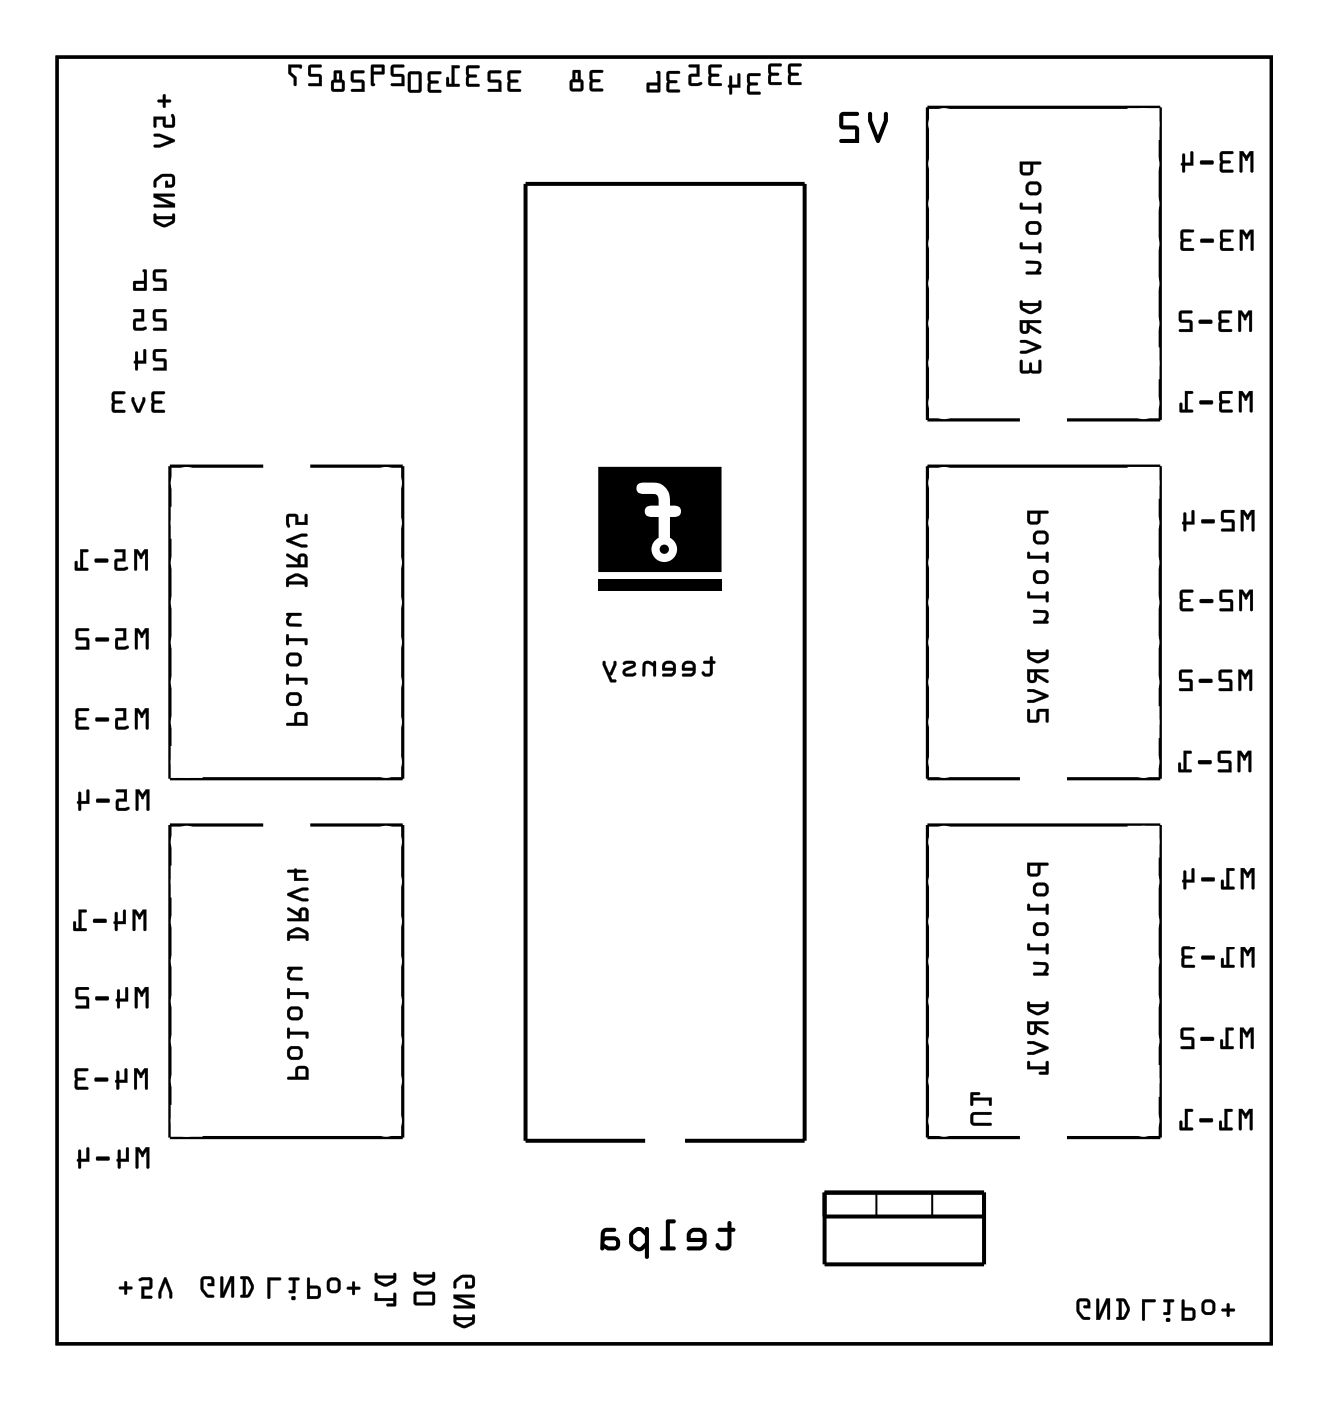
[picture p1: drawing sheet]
<svg xmlns="http://www.w3.org/2000/svg" width="85mm" height="89mm" viewBox="0 0 85 89" stroke-linecap="round" stroke-linejoin="round" font-family="sans-serif">
<path d="M3.6 3.6h77.4v82h-77.4zM16.8 29.7h-6v19.9h14.9v-19.9h-5.9M65 26.8h-5.9v-20h14.8v20h-5.9M16.8 52.6h-6v19.9h14.9v-19.9h-5.9M65 49.6h-5.9v-19.9h14.8v19.9h-5.9M65 72.5h-5.9v-19.9h14.8v19.9h-5.9" fill="none" stroke="#000" stroke-width=".2"/>
<g fill="#000">
<path d="M38.1 36.9h7.9v.7h-7.9z"/>
<path d="M10.4 6v.3l-.3 .1h-.1l.1 .1h.3v.3l.1 .1v-.1l.1-.3h.2l.1-.1h-.1l-.2-.1-.1-.2zM9.8 7.4v.6l.1 .1 .1-.1v-.4h.4v.4l.1 .1h.5l.1-.1v-.4a.15 .15 0 0 0 0-.3 .15 .15 0 0 0-.2 .1l.1 .6h-.4v-.6zM9.8 8.6v.1h.4l.6 .3-.6 .2h-.4v.2h.4l.9-.4v-.1l-.9-.4z"/>
<path d="M10.4 6v.3h-.3a.1 .1 0 0 0-.1 .1 .1 .1 0 0 0 .1 .1h.3v.3a.1 .1 0 0 0 .1 .1 .1 .1 0 0 0 .1-.1v-.3h.2a.1 .1 0 0 0 .1-.1 .1 .1 0 0 0-.1-.1h-.2v-.2zM10.1 6.4h.3v-.3l.1-.1 .1 .1-.1 .3h.4l-.4 .1 .1 .3-.1 .1-.1-.1v-.3h-.3zM9.8 7.4v.6a.1 .1 0 0 0 .1 .1 .1 .1 0 0 0 .1-.1v-.4h.4v.5h.6l.2-.1-.1-.7a.1 .1 0 0 0-.2 0 .1 .1 0 0 0 0 .1l.1 .6h-.4v-.6zM9.8 7.4h.8l-.1 .6h.5l-.1-.6 .1-.1 .1 .2v.5l-.1 .1h-.5l-.1-.1v-.4h-.4l-.1 .5h-.1zM9.8 8.5v.2h.4l.6 .3-.6 .2h-.4v.1v.1h.4l.9-.4v-.1l-.9-.4zM9.8 8.6l.4-.1 .9 .4v.1l-.9 .4h-.4v-.2h.4l.6-.2-.6-.3h-.4z"/>
<path d="M9.8 17.2v.6l.1 .1h.5v.4h-.6l-.1 .2h.9v-.7h-.7v-.5h.6l.1-.1zM9.1 17.2l.1 .7h-.7v.6h.8v-1.3zM8.7 18.1h.5v.2h-.5z"/>
<path d="M9.8 17.2l-.1 .6 .2 .1h.5v.4h-.6l-.1 .2h.9v-.7h-.7v-.5h.6l.1-.1zM9.8 17.2h.8l-.1 .1h-.6v.5h.7v.7h-.8v-.1h.6v-.5h-.6zM9.1 17.2l.1 .7h-.7v.6h.9v-1.3h-.1zM9.1 17.2h.2v1.3h-.8v-.6h.7zM8.7 18.1h.5v.2h-.5zM8.6 18.1v.3h.6v-.3z"/>
<path d="M9.9 11.4l-.1 .2v.3l.1 .1 .1-.1v-.3l.3-.3h.6l.1 .4-.3 .1v-.2l-.1-.1-.1 .5 .5-.1 .1-.1v-.5v-.1l-.2-.1a.94 .94 0 0 0-1 .3zM9.8 12.3v.3l1 .4h-.9l-.1 .1v.1h1.3v-.2l-1-.5h1v-.2zM9.8 13.6v.6a.8 .8 0 0 0 1.2 .1l.1-.2v-.5h-.1v.2h-1l-.1-.2zM10 14h1l-.5 .3-.5-.2z"/>
<path d="M9.9 11.4l-.1 .5a.1 .1 0 0 0 .1 .1 .1 .1 0 0 0 .1-.1v-.3l.3-.3h.6h.1l-.1 .4-.2 .1v-.2l-.1-.1-.1 .5 .5-.1 .1-.1 .1-.5-.2-.2h-.6zM9.9 11.4a.9 .9 0 0 1 1.2-.2v.6l-.2 .1-.4 .1v-.4l.2-.1v.3h.3l-.1-.5h-.6l-.3 .3-.1 .3-.1-.3zM9.8 12.3v.3l1 .4h-1v.1l.1 .1h1.3v-.2l-1.1-.5h1a.1 .1 0 0 0 .1-.1 .1 .1 0 0 0-.1-.1zM9.8 12.3l1.3 .1v.1h-1l1 .5v.2h-1.3l.1-.2h.9l-1-.4zM9.8 13.6v.6l.6 .3 .2-.1 .5-.2v-.1v-.5h-.1v.2h-1l-.1-.2zM9.8 13.6h.1l.1 .2h1v-.2h.1v.6l-.5 .2h-.3l-.5-.2zM10 14h1l-.5 .3-.5-.2zM10 13.9v.2l.5 .2 .5-.3v-.1z"/>
<path d="M19.7 4.2l-.1 .6 .2 .1h.5v.4h-.6l-.1 .1 .9 .1-.1-.7-.6-.1v-.4h.6l.1-.1zM18.4 4.1v.6l.3 .3v.4l.1 .1 .1-.6-.4-.3v-.3h.6l.1 .1v-.2z"/>
<path d="M19.7 4.2l-.1 .6 .2 .1h.5v.4h-.6l-.1 .1 .9 .1v-.7l-.7-.1v-.4h.6l.1-.1zM19.7 4.2h.8l-.1 .1h-.6v.4l.6 .1 .1 .7h-.8v-.2h.6v-.4l-.6-.1zM18.4 4.1v.6l.3 .3v.4a.1 .1 0 0 0 .1 .1 .1 .1 0 0 0 .1-.1v-.5l-.4-.3v-.3h.6l.1 .1v-.2zM18.4 4.1l.8 .1v.2l-.1-.1h-.6v.3l.4 .3-.1 .6-.1-.1v-.4l-.3-.3z"/>
<path d="M22.4 4.5v.6l.1 .2h.5v.4h-.6v.1h.8v-.7h-.7v-.4h.6l.1-.2zM21.3 4.5v.6l-.2 .2v.4l.2 .1h.6l.1-.1v-.4l-.2-.2v-.6zM21.3 5.3h.5v.4h-.5zM21.4 4.7h.2v.4h-.2z"/>
<path d="M22.4 4.5v.6l.1 .2h.5v.4h-.6v.1l.8 .1v-.8h-.7v-.4h.6l.1-.2zM22.4 4.5h.8l-.1 .2h-.6v.4h.7v.7h-.8v-.1h.7v-.5h-.7zM21.3 4.5v.6l-.2 .2v.4l.2 .2 .6-.1 .1-.1v-.4l-.2-.2v-.6zM21.3 4.5h.5v.6l.2 .2v.4l-.2 .1h-.5l-.2-.1v-.4l.2-.2zM21.3 5.3h.5v.4h-.5zM21.3 5.2v.5h.5v-.5zM21.4 4.7h.2v.4h-.2zM21.4 4.7v.4h.2v-.4z"/>
<path d="M24.9 4.2v.6l.2 .1h.5v.4h-.6l-.1 .1 .9 .1-.1-.7-.6-.1v-.4h.6l.1-.1zM23.7 4.1l-.1 1.3 .2 .1 .1-.1-.1-.1v-.6h.7v-.5l-.1-.1zM23.8 4.3h.5v.3h-.5z"/>
<path d="M24.9 4.2v.6l.2 .1h.5v.4h-.6l-.1 .1 .9 .1-.1-.7-.6-.1v-.4h.6l.1-.1zM24.9 4.2h.8v.1h-.6v.4l.6 .1 .1 .7h-.9l.1-.2h.6v-.4l-.7-.1zM23.7 4.1l-.1 1.3 .2 .1 .1-.1-.1-.1v-.6h.7v-.5l-.1-.1zM23.7 4.1h.7l.1 .1v.5h-.7v.6l.1 .1-.1 .1-.2-.1zM23.8 4.3h.5v.3h-.5zM23.8 4.3v.3h.5v-.3z"/>
<path d="M27.3 4.6v1.2l.1 .1h.7v-.2h-.7l.1-.4h.4v-.1v-.1h-.4l-.1-.4h.6l.1-.1zM26 4.6v1.2l.2 .1h.5l.2-.2-.1-1-.1-.2zM26.2 4.7h.5v1h-.5z"/>
<path d="M27.3 4.6v1.2l.1 .1h.7v-.2h-.7l.1-.4h.4l.1-.1-.1-.1h-.4l-.1-.4h.6l.1-.1zM27.3 4.6h.8l-.1 .1h-.6v.4l.5 .1v.1h-.5v.4h.7v.2h-.8zM26 4.6v1.2l.2 .1h.6l.1-.2v-1l-.2-.2zM26 4.6h.7l.1 .1v1l-.1 .2h-.7zM26.2 4.7h.5v1h-.5zM26.2 4.7v1h.5v-1z"/>
<path d="M29.7 4.2v1.2l.2 .1h.6v-.1l-.6-.1v-.3l.4-.1 .1-.1h-.1l-.4-.1v-.4h.6l.1-.1zM28.8 4.2v1.1h-.2v-.3l-.1-.1-.1 .6h.8v-.1l-.2-.1v-1h.2l.1-.1z"/>
<path d="M29.7 4.2v1.2l.2 .1h.6v-.2h-.6v-.3l.4-.1 .1-.1h-.1l-.4-.1v-.4h.6l.1-.1zM29.7 4.2h.8v.1h-.6v.4l.4 .1h.1l-.1 .1-.4 .1v.4h.6v.1h-.8zM28.8 4.2v1.1h-.2v-.3l-.1-.1-.1 .1 .1 .5h.8l-.1-.2h-.2v-1h.2a.1 .1 0 0 0 .1 0 .1 .1 0 0 0-.1-.1zM28.8 4.2h.5l-.1 .1h-.3v1.1h.3v.1h-.7l-.1-.1 .1-.5 .1 .1v.4h.2z"/>
<path d="M32.4 4.5l-.1 1.2 .2 .1h.6v-.1h-.6v-.4l.5-.1v-.1h-.5v-.4h.6l.1-.2zM31.1 4.5v.6l.1 .2h.6v.4h-.6l-.1 .1h.8v-.7h-.7v-.4h.7v-.2z"/>
<path d="M32.4 4.5l-.1 1.2 .2 .2 .6-.1v-.1h-.6v-.4h.5v-.1v-.1h-.5v-.4h.6l.1-.2zM32.4 4.5h.8l-.1 .2h-.6v.4h.5v.1l-.1 .1h-.4v.4h.6l.1 .1h-.8zM31.1 4.5v.7l.7 .1v.4h-.6a.1 .1 0 0 0-.1 .1 .1 .1 0 0 0 .1 .1h.7v-.8h-.7v-.4h.7a.1 .1 0 0 0 0-.1 .1 .1 0 0 0 0-.1zM31.1 4.5h.8v.2h-.7v.4h.7v.7h-.8v-.1h.7v-.5h-.7z"/>
<path d="M37.6 4.5v1.2l.1 .1h.7v-.1l-.7-.1 .1-.3 .4-.1 .1-.1h-.1l-.4-.1-.1-.4h.6l.1-.1zM36.5 4.5v.6l-.2 .1v.5l.2 .1h.6l.1-.2v-.4l-.2-.1v-.6zM36.5 5.2h.5v.4h-.5zM36.6 4.6h.2v.5h-.2z"/>
<path d="M37.6 4.5v1.2l.1 .1h.7v-.2h-.7l.1-.3 .4-.1 .1-.1h-.1l-.4-.1-.1-.4h.6l.1-.1zM37.6 4.5h.8l-.1 .1h-.6l.1 .4 .4 .1v.1h-.4l-.1 .5h.7v.1h-.8zM36.5 4.5v.6l-.2 .1v.5l.2 .1h.6l.1-.2v-.4l-.2-.1v-.6zM36.5 4.5h.5v.6l.2 .1v.4l-.1 .2h-.6l-.2-.1v-.5l.2-.1zM36.5 5.2h.5v.4h-.5zM36.5 5.2v.5h.5v-.5zM36.6 4.6h.2v.5h-.2zM36.6 4.6v.5h.2v-.5z"/>
<path d="M42.5 4.6v1.2l.1 .1h.7v-.2h-.7l.1-.4h.4l.1-.1-.1-.1h-.4l-.1-.4h.6l.1-.1zM41.8 4.5l.1 .8h-.7v.6l.9-.1v-1.2l-.1-.1zM41.4 5.4h.5v.3h-.5z"/>
<path d="M42.5 4.6v1.2l.1 .1h.7v-.2h-.7l.1-.4h.4l.1-.1-.1-.1h-.4l-.1-.4h.6l.1-.1zM42.5 4.6h.8l-.1 .1h-.6l.1 .4h.4v.1v.1h-.4l-.1 .4h.7v.2l-.8-.1zM41.8 4.5l.1 .8h-.7v.6l.9-.1v-1.2l-.1-.1zM41.8 4.6h.3l-.1 1.3h-.8v-.6h.7zM41.4 5.4h.5v.3h-.5zM41.4 5.4v.3h.5v-.3z"/>
<path d="M45.2 4.2l-.1 1.2 .2 .1h.6v-.2h-.6v-.4h.5v-.1v-.1h-.5v-.4h.6l.1-.1zM43.9 4.1v.2h.5v.4l-.5 .1v.6l.1 .1h.4a.16 .16 0 0 0 .3-.1 .15 .15 0 0 0-.1-.2l-.6 .1v-.4h.6v-.8z"/>
<path d="M45.2 4.2l-.1 1.2 .2 .1h.6v-.2h-.6v-.4h.5v-.1v-.1h-.5v-.4h.6l.1-.1zM45.2 4.2h.8l-.1 .1h-.6v.4h.5v.1l-.1 .1h-.4v.4h.6l.1 .1h-.8zM43.9 4.1v.2h.5v.4l-.5 .1v.6l.1 .1 .7-.1a.1 .1 0 0 0 0-.1 .1 .1 0 0 0-.1-.1l-.6 .1v-.4h.6v-.8zM43.9 4.1h.7v.8h-.6v.4l.7-.1v.2h-.1h-.7v-.6l.1-.1h.4v-.4h-.5z"/>
<path d="M47.6 4.7v1.2l.2 .1h.6v-.1h-.6v-.4l.4-.1 .1-.1h-.1l-.4-.1v-.4h.6l.1-.1zM46.5 4.8v.6l-.1 .1 .1 .5h.1v-.4h.6v-.8l-.1-.1h-.1v.7h-.4v-.5z"/>
<path d="M47.6 4.7v1.2l.2 .1h.6v-.2l-.6 .1v-.4l.4-.1 .1-.1h-.1l-.4-.1v-.4h.6l.1-.1zM47.6 4.7h.8v.1h-.6v.4l.4 .1h.1l-.1 .1-.4 .1v.4h.6v.1h-.8zM46.5 4.8v.6l-.1 .1 .1 .1v.3a.09 .09 0 0 0 0 .1 .09 .09 0 0 0 .1-.1v-.3h.6v-.8l-.1-.1h-.1v.7h-.4v-.5zM46.5 4.8l.1 .1v.5h.4v-.7h.1v.1l.1 .8h-.6v.3l-.1 .1-.1-.5 .1-.1z"/>
<path d="M50.3 4.1l-.1 1.2 .2 .1h.6v-.2h-.6v-.4h.4l.1-.1-.1-.1h-.4v-.4h.6l.1-.1zM49 4.1v1.2l.1 .1h.7v-.2h-.7v-.4h.5v-.1v-.1h-.5v-.4h.6l.1-.1z"/>
<path d="M50.2 4.1v1.2l.2 .1h.6v-.2h-.6v-.4h.4l.1-.1-.1-.1h-.4v-.4h.6l.1-.1zM50.3 4.1h.8l-.1 .1h-.6v.4l.4 .1h.1l-.1 .1h-.4v.4h.6v.2h-.7zM49 4.1l-.1 1.1 .2 .2h.7l-.1-.2h-.6v-.4h.5v-.1v-.1h-.5v-.4h.6a.1 .1 0 0 0 .1-.1 .1 .1 0 0 0-.1-.1zM49 4.1h.8l-.1 .1h-.6v.4l.5 .1-.1 .1h-.4v.4h.7v.2h-.8z"/>
<path d="M55.3 7.2v.5l.5 1.3 .1 .1 .2-.1 .5-1.3v-.4a.14 .14 0 0 0-.2-.2 .13 .13 0 0 0-.1 .2v.4l-.4 .9-.3-.9-.1-.5zM55.3 7.2h.2l.1 .5 .3 .9 .4-.9v-.5l.1-.1 .2 .1v.5l-.6 1.4-.2-.1-.5-1.3zM53.5 7.2v.2v.8h.2h.8v.7h-.9a.13 .13 0 0 0-.1 .1 .13 .13 0 0 0 .1 .1h1.1v-.9v-.1l-.2-.1h-.8v-.6h.9a.13 .13 0 0 0 .1-.1 .13 .13 0 0 0-.1-.2h-.9zM53.5 7.2l.2-.1h.9l.1 .1-.1 .2h-.9v.6h.8l.2 .1v.1v.9h-1.1l-.1-.1 .1-.1h.9v-.7h-.8l-.2-.1v-.7z"/>
<path d="M55.3 7.2v.5l.5 1.3 .1 .1 .2-.1 .5-1.3v-.4a.14 .14 0 0 0-.2-.2 .13 .13 0 0 0-.1 .2v.4l-.4 .9-.3-.9-.1-.5zM53.5 7.2v.2v.8h.2h.8v.7h-.9a.13 .13 0 0 0-.1 .1 .13 .13 0 0 0 .1 .1h1.1v-.9v-.1l-.2-.1h-.8v-.6h.9a.13 .13 0 0 0 .1-.1 .13 .13 0 0 0-.1-.2h-.9z"/>
<path d="M65 10.3v.7l.2 .2 .5-.1 .1-.6h.4l.1-.1-.1-.1zM65.1 10.5h.5v.5h-.4zM65.3 12a.5 .5 0 0 0 1 0 .5 .5 0 0 0-1 0zM65.6 11.8h.5l.1 .1-.1 .3-.1 .1-.4-.1-.1-.1zM65 12.9v.4h1.2v.3h.1v-.7l-.1 .1v.2h-1.1v-.2zM65.3 14.5a.5 .5 0 0 0 1 0 .5 .5 0 0 0-1 0zM65.6 14.3h.5l.1 .1-.1 .3-.1 .1h-.4l-.1-.2zM65 15.5v.4h1.2v.2h.1v-.7l-.1 .1v.2h-1.1v-.2zM65.4 16.6v.2h.7l.1 .1-.2 .4h-.6v.2h.9v-.2h-.1a.38 .38 0 0 0 .1-.4 .38 .38 0 0 0-.2-.3zM65 19.2v.5a.8 .8 0 0 0 1.2 .1l.1-.2v-.5l-.1 .1v.1h-1.1v-.1zM65.1 19.5h1.1l-.5 .3-.5-.2zM65 20.4v.6a.31 .31 0 0 0 .3 .3 .31 .31 0 0 0 .3-.4l.7 .4v-.2l-.7-.4v-.1h.6l.1-.1zM65.1 20.6h.3v.5l-.2-.1zM65 21.7v.1h.3l.7 .3-.7 .3h-.3v.1h.4l.9-.4v-.1l-.9-.3zM65 22.9v.7l.1 .2 .6-.1 .5 .1 .1-.1v-.8l-.1 .1v.6h-.4l-.1-.5h-.1l-.1 .5h-.4v-.6z"/>
<path d="M65 10.3v.7l.2 .2 .5-.1 .1-.6h.4a.1 .1 0 0 0 .1-.1 .1 .1 0 0 0-.1-.1zM65 10.3h1.2l.1 .1-.1 .1h-.4l-.1 .6-.5 .1-.2-.2zM65.1 10.5h.5v.5h-.4zM65.1 10.5l.1 .5h.4v-.5zM65.3 12a.51 .51 0 0 0 1 0 .51 .51 0 0 0-1 0zM65.4 12a.49 .49 0 0 1 .9 0 .49 .49 0 0 1-.9 0zM65.6 11.8l.5-.1 .1 .2-.1 .2-.1 .2-.4-.1zM65.6 11.8l-.1 .3 .1 .2h.4l.1-.1 .1-.3-.1-.1zM65 12.9v.4h1.2v.2a.1 .1 0 0 0 0 .1 .1 .1 0 0 0 .1-.1v-.6l-.1 .1v.2h-1.1l.1-.2zM65 12.9l.1 .1v.2h1.1v-.2l.1-.1v.7h-.1v-.3h-1.2zM65.3 14.5a.5 .5 0 0 0 1 0 .5 .5 0 0 0-1 0zM65.4 14.5a.49 .49 0 0 1 .9 0 .49 .49 0 0 1-.9 0zM65.6 14.3h.5l.1 .1-.1 .3-.1 .1-.4-.1zM65.6 14.3l-.1 .3 .1 .2h.4l.1-.1 .1-.3-.1-.1zM65 15.5v.4h1.2v.1a.1 .1 0 0 0 0 .1 .1 .1 0 0 0 .1-.1v-.6l-.1 .1v.2h-1.1l.1-.2zM65 15.5h.1v.2h1.1v-.2l.1-.1v.7h-.1v-.2l-1.2-.1zM65.4 16.6v.2h.7l.1 .2-.2 .3h-.6v.2h.9v-.2h-.1l.1-.3v-.3l-.2-.1zM65.4 16.6h.7a.32 .32 0 0 1 .2 .5l-.1 .2 .1 .1-.1 .1h-.8v-.2h.6l.2-.4-.1-.1h-.7zM65 19.2v.5l.6 .3h.2l.5-.2v-.2v-.5l-.1 .1v.1h-1.1v-.1zM65 19.2h.1v.1h1.1v-.1h.1v.5l-.5 .3h-.3l-.5-.3zM65.1 19.5h1.1l-.5 .3-.5-.2zM65.1 19.5l.1 .1 .5 .2 .5-.3zM65 20.4v.6a.32 .32 0 0 0 .3 .3 .32 .32 0 0 0 .3-.4l.6 .4a.1 .1 0 0 0 .1-.1 .1 .1 0 0 0 0-.1l-.7-.4v-.1h.6a.1 .1 0 0 0 .1-.1 .1 .1 0 0 0-.1-.1zM65 20.4h1.3l-.1 .2h-.6v.1l.7 .4v.1l-.7-.3v.2l-.2 .1h-.3zM65.1 20.6h.3v.5h-.2zM65.1 20.6v.4l.3 .1v-.5zM65 21.7v.1h.3l.7 .3-.7 .3-.2-.1a.1 .1 0 0 0-.1 .1 .1 .1 0 0 0 .1 .1h.3l.9-.4-.9-.4zM65 21.7h.4l.9 .3v.1l-.9 .4h-.4v-.1h.3l.7-.3-.7-.3h-.3zM65 22.9v.7l.1 .2 .6-.1 .5 .1 .1-.1v-.8l-.1 .1v.6h-.4l-.1-.5h-.1l-.1 .5h-.4l.1-.6zM65 23h.1v.6h.4l.1-.4 .1-.1v.1l.1 .4h.4v-.6l.1-.1v.8l-1.2 .1-.1-.2z"/>
<path d="M79 9.6v1.4l.1-.1v-1l.2 .2a.11 .11 0 0 0 .1 .2 .11 .11 0 0 0 .1-.2l.2-.2v1l.1 .1v-1.4h-.2l-.2 .3-.2-.3zM77.8 9.7l-.1 1.2 .2 .1h.6v-.2h-.6v-.4h.5v-.1v-.1h-.5v-.4h.6l.1-.1zM76.5 10.3v.1v.1h.7l.1-.1-.1-.2zM75.3 9.8v.6l-.1 .1 .2 .5 .1-.1v-.4h.5v-.8v-.1l-.2 .1v.7h-.3v-.6z"/>
<path d="M79 9.6v1.3a.1 .1 0 0 0 .1 .1 .1 .1 0 0 0 .1-.1l-.1-1 .2 .2a.11 .11 0 0 0 .1 .2 .11 .11 0 0 0 .1-.2l.2-.2v1a.1 .1 0 0 0 .1 .1 .1 .1 0 0 0 .1-.1v-1.3h-.3l-.2 .3-.2-.3zM79 9.6h.2l.2 .4 .2-.4h.2v1.4l-.1-.1v-1l-.3 .3-.3-.4v1.1l-.1 .1zM77.8 9.7l-.1 1.1 .2 .2 .7-.1-.1-.1h-.6v-.4h.5v-.1v-.1h-.5v-.4h.6a.1 .1 0 0 0 .1-.1 .1 .1 0 0 0-.1-.1zM77.8 9.7h.8l-.1 .1h-.6v.4h.5v.1l-.1 .1h-.4v.4h.6l.1 .2-.8-.1zM76.5 10.2l-.1 .2 .1 .1h.7l.1-.1-.1-.2zM76.5 10.3l.8-.1v.2l-.8 .1zM75.3 9.8v.6l-.1 .1h.1v.4a.1 .1 0 0 0 .1 .1 .1 .1 0 0 0 .1-.1v-.4l.5 .1v-.9l-.1-.1-.1 .1v.7h-.3v-.6zM75.3 9.8h.2v.6h.3l.1-.7 .1-.1v.1v.8h-.5v.4l-.1 .1-.2-.5 .1-.1z"/>
<path d="M79 14.6v1.4l.2-.1v-1l.1 .2a.1 .1 0 0 0 .1 .1 .1 .1 0 0 0 .1-.1l.2-.2v1l.1 .1 .1-1.4h-.3l-.2 .3-.2-.3zM77.8 14.7l-.1 1.2 .2 .1h.6v-.2h-.6v-.4h.5v-.1v-.1h-.5v-.4h.6l.1-.1zM76.5 15.2v.2l.1 .1h.6l.1-.1-.1-.2zM75.3 14.7l-.1 1.2 .2 .1h.6v-.2h-.6v-.4h.4l.1-.1-.1-.1h-.4v-.4h.6l.1-.1z"/>
<path d="M79 14.6v1.3a.1 .1 0 0 0 .1 .1 .1 .1 0 0 0 .1-.1v-1l.1 .2a.11 .11 0 0 0 .1 .2 .11 .11 0 0 0 .1-.2l.2-.2v1a.1 .1 0 0 0 .1 .1 .1 .1 0 0 0 .1-.1v-1.3h-.3l-.2 .3-.2-.3zM79 14.6h.2l.2 .3 .2-.3h.3l-.1 1.4-.1-.1v-1.1l-.3 .4-.2-.4v1.1l-.2 .1zM77.8 14.7l-.1 1.1 .2 .2 .7-.1-.1-.1h-.6v-.4h.5v-.1v-.1h-.5v-.4h.6a.1 .1 0 0 0 .1-.1 .1 .1 0 0 0-.1-.1zM77.8 14.7h.8l-.1 .1h-.6v.4h.5v.1l-.1 .1h-.4v.4h.6l.1 .2-.8-.1zM76.5 15.2v.2l.1 .1h.6l.1-.1-.1-.2zM76.5 15.2h.8v.2h-.8zM75.2 14.7v1.1l.2 .2 .7-.1-.1-.1h-.6v-.4h.4l.1-.1-.1-.1h-.4v-.4h.6a.1 .1 0 0 0 .1-.1 .1 .1 0 0 0-.1-.1zM75.3 14.7h.8l-.1 .1h-.6v.4h.4l.1 .1-.1 .1h-.4v.4h.6v.2l-.7-.1z"/>
<path d="M3.6 3.6v82h77.4v-82zM3.6 3.6h77.4v82h-77.4z"/>
<path d="M8.6 35v1.4l.1-.1v-1.1l.2 .3a.1 .1 0 0 0 .1 .1 .1 .1 0 0 0 .1-.1l.1-.3v1.1l.2 .1v-1.4h-.2l-.2 .3-.2-.3zM7.3 35v.2h.5v.4h-.5v.6l.2 .2h.4a.15 .15 0 0 0 .2-.1 .15 .15 0 0 0-.1-.2l-.5 .1v-.4h.5v-.8zM6.1 35.6l-.1 .2h.1h.7l.1-.1-.1-.1zM5.1 35v1.2h-.2v-.4l-.1-.1v.6l.8 .1v-.2h-.3v-1h.3v-.2z"/>
<path d="M8.5 35v1.3a.1 .1 0 0 0 .1 .1 .1 .1 0 0 0 .1-.1v-1.1l.2 .3a.1 .1 0 0 0 .1 .1 .1 .1 0 0 0 .1-.1l.2-.3-.1 1.1a.1 .1 0 0 0 .1 .1 .1 .1 0 0 0 .1-.1v-1.3h-.2l-.2 .3-.2-.3zM8.6 35h.2l.2 .3 .2-.3h.2v1.3h-.1v-1.1l-.3 .4-.3-.4v1.1h-.1zM7.3 35v.2h.5v.4h-.5v.7l.2 .1 .6-.1a.1 .1 0 0 0 .1-.1 .11 .11 0 0 0-.2-.1l-.5 .1v-.4h.5v-.8zM7.3 35h.7v.8h-.5v.4l.6-.1v.1v.1h-.8v-.6l.1-.1h.4v-.4h-.5zM6 35.6v.2h.1h.7l.1-.1-.1-.1zM6.1 35.6h.7l.1 .2h-.8zM5.1 35v1.2h-.2v-.4l-.1-.1v.1v.6l.8-.1v-.1h-.3v-1h.2a.1 .1 0 0 0 .1-.1 .1 .1 0 0 0-.1-.1zM5.1 35l.5 .1v.1h-.3v1h.3v.1h-.8v-.6l.1 .1v.4h.2z"/>
<path d="M9.7 25v1.2l.1 .1h.7v-.2h-.7v-.4h.5v-.1v-.1h-.5v-.4h.6l.1-.1zM8.4 25.3v.3l.3 .6 .2 .1 .3-.7v-.2h-.1l-.3 .7-.2-.7zM7.2 25l-.1 1.2 .2 .1h.6v-.2h-.6v-.4h.5v-.1v-.1h-.5v-.4h.6l.1-.1z"/>
<path d="M9.7 25l-.1 1.2 .2 .1h.7v-.2h-.7v-.4h.5v-.1v-.1h-.5v-.4h.6l.1-.1zM9.7 25h.8l-.1 .1h-.6v.4h.5v.1v.1h-.5v.4h.7v.2l-.8-.1zM8.4 25.3v.3l.3 .6 .2 .1 .4-.7v-.2l-.1-.1-.1 .1-.3 .7-.2-.7zM8.4 25.3l.1 .1 .3 .7 .3-.8 .1 .1v.2l-.3 .7-.2-.1-.3-.7zM7.2 25l-.1 1.2 .2 .1h.6v-.2h-.6v-.4h.5v-.1v-.1h-.5v-.4h.6l.1-.1zM7.2 25h.8l-.1 .1h-.6v.4h.5v.1l-.1 .1h-.4v.4h.6l.1 .2-.8-.1z"/>
<path d="M9.8 19.8v.6l.1 .1h.5v.4h-.6l-.1 .1 .9 .1v-.8h-.7v-.4h.6l.1-.1zM8.5 19.7v.2h.5v.4h-.5v.7l.2 .1h.4a.15 .15 0 0 0 .2-.1 .15 .15 0 0 0-.1-.2l-.5 .1v-.4h.5v-.8z"/>
<path d="M9.8 22.3v.6l.1 .1h.5v.4h-.6l-.1 .1 .9 .1v-.7l-.7-.1v-.4h.6l.1-.1zM8.6 22.4v.6l-.1 .1 .2 .5 .1-.1v-.3h.5v-.9v-.1l-.2 .1v.7h-.3v-.6z"/>
<path d="M9.8 19.7l-.1 .7 .2 .1h.5v.4h-.6l-.1 .1 .9 .1v-.8h-.7v-.4h.6l.1-.1zM9.8 19.8h.8l-.1 .1h-.6v.4h.7v.8l-.8-.1v-.1h.6v-.4l-.6-.1zM8.5 19.7v.2h.5v.4h-.5v.7l.2 .1 .6-.1a.1 .1 0 0 0 .1-.1 .11 .11 0 0 0-.2-.1l-.5 .1v-.4h.5v-.8zM8.5 19.7h.7v.8h-.6v.4l.7-.1v.1l-.1 .1h-.7v-.6l.1-.1h.4v-.4h-.5z"/>
<path d="M9.8 22.3l-.1 .6 .2 .1h.5v.4h-.6l-.1 .2h.9v-.7l-.7-.1v-.4h.6l.1-.1zM9.8 22.3h.8l-.1 .1h-.6v.4l.7 .1v.7h-.8v-.2h.6v-.4h-.6zM8.6 22.4v.6l-.1 .1 .1 .1v.3a.09 .09 0 0 0 .1 .1 .09 .09 0 0 0 .1-.1v-.3h.5v-.9l-.1-.1-.1 .1v.7h-.3v-.6zM8.6 22.4h.2v.6h.3v-.7h.1h.1v.9l-.5-.1v.4l-.1 .1-.2-.5 .1-.1z"/>
<path d="M38.1 29.7h7.9v6.7h-7.9zM40.7 30.8a.37 .37 0 0 0-.1 .5 .37 .37 0 0 0 .4 .2h.5a.37 .37 0 0 1 .5 .4v.3a.8 .8 0 0 0-.9 .2 .37 .37 0 0 0 0 .4 .37 .37 0 0 0 .4 .1h.5v1.4a.81 .81 0 0 0-.3 1.2 .81 .81 0 0 0 1.3 0 .81 .81 0 0 0-.3-1.2v-1.4h.2a.37 .37 0 0 0 .5-.3 .37 .37 0 0 0-.5-.4h-.2a1.13 1.13 0 0 0-1.2-1.5z"/>
<path d="M65.4 32.5l.1 .7 .2 .2 .5-.1 .1-.6h.4l.1-.1-.1-.1zM65.6 32.7h.5v.5h-.5zM65.8 34.3a.5 .5 0 0 0 1 0 .5 .5 0 0 0-1 0zM66.1 34h.4l.1 .1v.3l-.1 .1h-.4l-.1-.2zM65.5 35.2v.4h1.1l.1 .2h.1l-.1-.6h-.1v.2h-1v-.2zM65.8 36.8a.5 .5 0 0 0 1 0 .5 .5 0 0 0-1 0zM66.1 36.5h.4l.1 .2v.2l-.1 .1h-.4l-.1-.1zM65.5 37.7v.4h1.1l.1 .2h.1l-.1-.6h-.1v.2h-1v-.2zM65.8 38.9l.1 .1 .6 .1h.1l-.2 .4-.5 .1-.1 .1h1v-.1l-.1-.1a.38 .38 0 0 0 .1-.3 .38 .38 0 0 0-.2-.3zM65.5 41.4v.5a.8 .8 0 0 0 1.2 .1l.1-.1-.1-.5-.1 .2h-1v-.2zM65.6 41.7h1v.1l-.5 .3-.4-.2zM65.4 42.6v.6a.31 .31 0 0 0 .4 .3 .31 .31 0 0 0 .3-.4l.6 .4 .1-.1-.7-.5v-.1h.6l.1-.1zM65.6 42.8h.3l-.1 .5h-.2zM65.5 43.9v.2h.3l.7 .2-.7 .3h-.3v.2h.3l1-.4-.1-.1-.9-.4zM65.5 45.2l-.1 .7 .1 .1h.7v-.7h.4v.7h.2v-.8h-.7l-.1 .7h-.4v-.7z"/>
<path d="M65.4 32.5l.1 .8 .2 .1 .5-.1 .1-.6h.4a.1 .1 0 0 0 .1-.1 .1 .1 0 0 0-.1-.1zM65.4 32.5l1.3 .1h.1l-.1 .1h-.4l-.1 .6-.5 .1-.2-.2zM65.6 32.7h.5v.5h-.5zM65.6 32.7v.5h.5v-.5zM65.8 34.3a.51 .51 0 0 0 1 0 .51 .51 0 0 0-1 0zM65.8 34.3a.5 .5 0 0 1 1 0 .5 .5 0 0 1-1 0zM66.1 34h.4l.1 .1v.3l-.1 .1-.5-.1zM66.1 34l-.1 .3 .1 .2h.4l.1-.1v-.3l-.1-.1zM65.5 35.2v.4h1.1v.2a.1 .1 0 0 0 .1 .1 .1 .1 0 0 0 .1-.1v-.6h-.2v.2h-1v-.2zM65.5 35.2h.1v.2h1v-.2h.1l.1 .6h-.1l-.1-.2h-1.1zM65.8 36.8a.5 .5 0 0 0 1 0 .5 .5 0 0 0-1 0zM65.8 36.8a.5 .5 0 0 1 1 0 .5 .5 0 0 1-1 0zM66.1 36.5h.4l.1 .2v.2l-.1 .1h-.5zM66.1 36.5l-.1 .4 .1 .1h.4l.1-.1v-.2l-.1-.2zM65.5 37.7v.4h1.1v.2a.1 .1 0 0 0 .1 .1 .1 .1 0 0 0 .1-.1v-.6h-.2v.2h-1v-.2zM65.5 37.7h.1v.2h1v-.2h.1l.1 .6h-.1l-.1-.2h-1.1zM65.8 38.9l.1 .1 .6 .1 .1 .2-.2 .2h-.5l-.1 .2h1v-.1l-.1-.1 .1-.3-.1-.2-.1-.1zM65.8 38.9h.8a.32 .32 0 0 1 .2 .5l-.2 .2h.2l-.1 .1h-.8v-.1h.5l.2-.5-.1-.1h-.6zM65.5 41.4v.5l.5 .3h.3l.4-.2 .1-.1v-.5h-.2v.2h-1v-.2zM65.5 41.4h.1v.2h1l.1-.2h.1v.5l-.5 .3h-.4l-.4-.3zM65.6 41.7h1v.1l-.5 .3-.4-.2zM65.6 41.7l.1 .2 .4 .2 .5-.3v-.1zM65.4 42.6v.6a.32 .32 0 0 0 .4 .3 .32 .32 0 0 0 .3-.4l.6 .4a.1 .1 0 0 0 .1 0 .1 .1 0 0 0 0-.2l-.7-.4v-.1h.6a.1 .1 0 0 0 .1-.1 .1 .1 0 0 0-.1-.1zM65.4 42.6l1.4 .1-.1 .1h-.6v.1l.7 .4v.2l-.7-.4-.1 .2-.1 .2-.4-.1zM65.6 42.8h.3v.5h-.3zM65.6 42.8v.5h.2l.1-.5zM65.5 43.9v.2h.3l.7 .2-.7 .3h-.3a.1 .1 0 0 0-.1 .1 .1 .1 0 0 0 .1 .1h.3l1-.5-1-.4zM65.5 43.9h.3l.9 .4 .1 .1-1 .4h-.3v-.2h.3l.7-.3-.7-.2h-.3zM65.5 45.2l-.1 .7 .1 .1h.7v-.7h.4v.6a.1 .1 0 0 0 .1 .1 .1 .1 0 0 0 .1-.1v-.7h-.7l-.1 .7h-.4v-.7zM65.5 45.2h.1v.7h.4l.1-.7h.7v.8h-.2v-.7h-.4v.7h-.6l-.2-.1z"/>
<path d="M78.9 19.8v1.3h.2v-1.1l.1 .3a.1 .1 0 0 0 .1 .1 .1 .1 0 0 0 .1-.1l.2-.3v1.1h.1l.1-1.3h-.3l-.2 .3-.2-.3zM77.7 19.8l-.1 1.2 .2 .1h.6v-.1h-.6v-.4l.5-.1v-.1h-.5v-.4h.6l.1-.2zM76.4 20.4v.2h.1h.6l.1-.1-.1-.1zM75.2 19.8l-.1 .6 .2 .2h.5v.4h-.6l-.1 .1h.9l-.1-.7h-.6v-.4h.6l.1-.2z"/>
<path d="M78.9 19.8v1.3a.1 .1 0 0 0 .1 .1 .1 .1 0 0 0 .1-.1v-1.1l.1 .3a.1 .1 0 0 0 .1 .1 .1 .1 0 0 0 .1-.1l.2-.3v1.1a.1 .1 0 0 0 .1 .1 .1 .1 0 0 0 .1-.1v-1.3h-.3l-.2 .3-.2-.3zM78.9 19.8h.2l.2 .3 .2-.3h.3l-.1 1.3h-.1v-1.1l-.3 .4-.2-.4v1.1h-.2zM77.7 19.8l-.1 1.2 .2 .2 .7-.1-.1-.1h-.6v-.4h.5v-.1v-.1h-.5v-.4h.6a.1 .1 0 0 0 .1-.1 .1 .1 0 0 0-.1-.1zM77.7 19.8h.8l-.1 .2h-.6v.4h.5v.1l-.1 .1h-.4v.4h.6l.1 .1h-.8zM76.4 20.4v.2h.1h.6l.1-.1-.1-.1zM76.4 20.4h.8v.2h-.8zM75.1 19.8v.7l.7 .1v.4h-.6l-.1 .1 .1 .1h.8l-.1-.8h-.6v-.4h.6a.1 .1 0 0 0 .1-.1 .1 .1 0 0 0-.1-.1zM75.2 19.8h.8l-.1 .2h-.6v.4h.6l.1 .7h-.9l.1-.1h.6v-.5l-.5 .1-.2-.2z"/>
<path d="M78.9 24.9l.1 1.4 .1-.1v-1l.2 .2a.1 .1 0 0 0 .1 .1 .1 .1 0 0 0 .1-.1l.1-.2v1l.1 .1 .1-1.4h-.2l-.2 .3-.2-.3zM77.7 25v1.2l.1 .1h.7v-.2h-.7l.1-.4h.4l.1-.1-.1-.1h-.4l-.1-.4h.7v-.1zM76.4 25.5v.2l.1 .1h.7l.1-.1-.1-.2zM75.5 24.9v1.2h-.2v-.4h-.1v.5l.8 .1v-.2h-.3v-1h.3v-.1z"/>
<path d="M78.9 24.9v1.3a.1 .1 0 0 0 .1 .1 .1 .1 0 0 0 .1-.1v-1l.2 .2a.1 .1 0 0 0 .1 .1 .1 .1 0 0 0 .1-.1l.1-.2v1a.1 .1 0 0 0 .1 .1 .1 .1 0 0 0 .1-.1v-1.3h-.2l-.2 .3-.2-.3zM78.9 24.9h.3l.2 .3 .2-.3h.2v1.4l-.2-.1v-1.1l-.2 .4-.3-.4v1.1l-.1 .1zM77.7 25v1.1l.1 .2 .7-.1v-.1h-.7l.1-.4h.4l.1-.1-.1-.1h-.4l-.1-.4h.7a.1 .1 0 0 0 0-.1 .1 .1 0 0 0 0-.1zM77.7 25h.8v.1h-.7l.1 .4h.4l.1 .1-.1 .1h-.4l-.1 .4h.7v.2l-.8-.1zM76.4 25.5v.2l.1 .1h.7l.1-.1-.1-.2zM76.4 25.5h.8l.1 .2h-.8zM75.5 24.9v1.2h-.2v-.4h-.1h-.1l.1 .6 .8-.1v-.1h-.3v-1h.2a.1 .1 0 0 0 .1-.1 .1 .1 0 0 0-.1-.1zM75.5 24.9l.5 .1v.1h-.3v1h.3v.2l-.8-.1v-.5h.1v.4h.2z"/>
<path d="M78.9 37.6l.1 1.3 .1-.1v-1l.2 .3a.1 .1 0 0 0 .1 .1 .1 .1 0 0 0 .1-.1l.1-.3v1l.2 .1v-1.3h-.2l-.2 .3-.2-.3zM77.7 37.6v.6l.2 .1h.5v.5h-.6l-.1 .1h.9l-.1-.7h-.6v-.5h.6v-.1zM76.4 38.2v.2h.1h.7l.1-.1-.1-.1zM75.2 37.6v1.2l.1 .1h.7v-.1h-.7l.1-.4 .4-.1h.1l-.1-.1-.4-.1-.1-.4h.6l.1-.1z"/>
<path d="M78.9 37.6v1.2a.1 .1 0 0 0 .1 .1 .1 .1 0 0 0 .1-.1v-1l.2 .3a.1 .1 0 0 0 .1 .1 .1 .1 0 0 0 .1-.1l.1-.3v1a.1 .1 0 0 0 .1 .1 .1 .1 0 0 0 .1-.1v-1.2h-.2l-.2 .3-.2-.3zM78.9 37.6h.3l.2 .3 .2-.3h.2v1.3l-.2-.1v-1l-.2 .4-.3-.4v1l-.1 .1zM77.7 37.6v.7h.7v.5h-.6a.1 .1 0 0 0-.1 0 .1 .1 0 0 0 .1 .1h.8l-.1-.7h-.6v-.5l.6 .1a.1 .1 0 0 0 .1-.1 .1 .1 0 0 0-.1-.1zM77.7 37.6h.8v.1h-.6v.5h.6l.1 .7h-.9v-.1h.7v-.5h-.7zM76.4 38.2v.2h.1h.7l.1-.1-.1-.1zM76.4 38.2h.8l.1 .2h-.8zM75.2 37.6v1.2l.1 .1h.7l-.1-.1h-.6l.1-.4 .4-.1h.1l-.1-.1-.4-.1-.1-.4 .6 .1a.1 .1 0 0 0 .1-.1 .1 .1 0 0 0-.1-.1zM75.2 37.6h.8l-.1 .1h-.6l.1 .4 .4 .1v.1l-.4 .1-.1 .4h.7v.1h-.8z"/>
<path d="M79 32.5l.1 1.3h.1v-1.1l.2 .3a.1 .1 0 0 0 .1 .1 .1 .1 0 0 0 .1-.1l.1-.3v1.1h.2v-1.3h-.2l-.2 .3-.2-.3zM77.8 32.5v.7l.2 .1h.5v.4h-.6l-.1 .1 .9 .1-.1-.8h-.6v-.4h.6v-.2zM76.5 33.1v.2h.1h.7l.1-.1-.1-.1zM75.4 32.7v.5l-.1 .1 .2 .6 .1-.1v-.4h.5v-.8l-.1-.1h-.1v.7h-.3v-.5z"/>
<path d="M79 32.5v1.3a.1 .1 0 0 0 .1 .1 .1 .1 0 0 0 .1-.1v-1.1l.2 .3a.1 .1 0 0 0 .1 .1 .1 .1 0 0 0 .1-.1l.1-.3v1.1a.1 .1 0 0 0 .1 .1 .1 .1 0 0 0 .1-.1v-1.3h-.2l-.2 .3-.2-.3zM79 32.5h.3l.2 .3 .2-.3h.2v1.3h-.2v-1.1l-.2 .4-.3-.4v1.1h-.1zM77.8 32.5v.7l.7 .1v.4h-.6a.1 .1 0 0 0-.1 .1 .1 .1 0 0 0 .1 .1h.8l-.1-.8h-.6v-.4h.6a.1 .1 0 0 0 .1-.1 .1 .1 0 0 0-.1-.1zM77.8 32.5l.8 .1v.1h-.6v.4h.6l.1 .8-.9-.1v-.1h.7v-.4l-.7-.1zM76.5 33.1v.2h.1h.7l.1-.1-.1-.1zM76.5 33.1h.8l.1 .2h-.8zM75.4 32.7v.5l-.1 .1 .1 .1v.4a.1 .1 0 0 0 .1 .1 .1 .1 0 0 0 .1-.1v-.4h.5v-.8l-.1-.1h-.1v.7h-.3v-.5zM75.4 32.7h.2v.5h.3v-.6l.1-.1 .1 .1v.8h-.5v.4h-.1l-.2-.5 .1-.1z"/>
<path d="M8.5 57.9v1.4l.1-.1v-1l.2 .2a.11 .11 0 0 0 .1 .2 .11 .11 0 0 0 .1-.2l.1-.2v1l.2 .1v-1.4h-.2l-.2 .4-.2-.4zM7.3 58.1v.6l-.1 .1 .2 .5h.1v-.4h.5v-.9h-.2v.7h-.3v-.5zM6 58.6l-.1 .1 .1 .1h.7l.1-.1-.1-.2zM5 57.9v1.2h-.2v-.4h-.1v.6h.8v-.2h-.3v-1h.3v-.1z"/>
<path d="M8.4 57.9v1.3a.1 .1 0 0 0 .1 .1 .1 .1 0 0 0 .1-.1v-1l.2 .2a.11 .11 0 0 0 .1 .2 .11 .11 0 0 0 .1-.2l.2-.2-.1 1a.1 .1 0 0 0 .1 .1 .1 .1 0 0 0 .1-.1v-1.3h-.2l-.2 .4-.2-.4zM8.5 57.9h.2l.2 .4 .2-.4h.2v1.4l-.1-.1v-1l-.3 .4-.3-.4v1l-.1 .1zM7.3 58.1v.6l-.1 .1 .1 .1v.3a.09 .09 0 0 0 .1 .1 .09 .09 0 0 0 .1-.1v-.3h.5v-.9l-.1-.1-.1 .1v.7h-.3v-.6zM7.3 58.1l.2 .1v.5h.3l.1-.7h.1v.9h-.5v.3l-.1 .1-.2-.5 .1-.1zM5.9 58.6v.1l.1 .1h.7l.1-.1-.1-.2zM6 58.6h.7l.1 .1-.8 .1zM5 57.9v1.2h-.2v-.4h-.1v.5v.1h.8v-.2h-.3v-1h.2a.1 .1 0 0 0 .1-.1 .1 .1 0 0 0-.1-.1zM5 57.9l.5 .1v.1h-.3v1h.3v.2h-.8v-.6h.1v.4h.2z"/>
<path d="M8.6 40l.1 1.4 .1-.1v-1l.1 .2a.1 .1 0 0 0 .1 .1 .1 .1 0 0 0 .1-.1l.2-.2v1l.1 .1 .1-1.4h-.3l-.2 .3-.2-.3zM7.4 40v.2h.5v.4l-.5 .1-.1 .6 .2 .1h.4a.15 .15 0 0 0 .2 0 .15 .15 0 0 0 0-.3l-.6 .1v-.4h.5v-.8zM6.1 40.6v.2l.1 .1h.7v-.1v-.2zM4.9 40.1l-.1 .6 .2 .1h.5v.4h-.6l-.1 .1 .9 .1-.1-.7-.6-.1v-.4h.6l.1-.1z"/>
<path d="M8.6 45.1l.1 1.4 .1-.1v-1l.1 .2a.1 .1 0 0 0 .1 .1 .1 .1 0 0 0 .1-.1l.2-.2v1l.1 .1 .1-1.4h-.3l-.2 .3-.2-.3zM7.4 45.1v.2h.5v.4l-.5 .1-.1 .6 .2 .1h.4a.15 .15 0 0 0 .2 0 .15 .15 0 0 0 0-.3l-.6 .1v-.4h.5v-.8zM6.1 45.7v.2l.1 .1h.7v-.1v-.2zM4.9 45.2l-.1 1.2 .2 .1h.6v-.2h-.6v-.4h.5v-.1v-.1h-.5v-.4h.6l.1-.1z"/>
<path d="M8.6 40v1.3a.1 .1 0 0 0 .1 .1 .1 .1 0 0 0 .1-.1v-1l.1 .2a.11 .11 0 0 0 .1 .2 .11 .11 0 0 0 .1-.2l.2-.2v1a.1 .1 0 0 0 .1 .1 .1 .1 0 0 0 .1-.1v-1.3h-.3l-.2 .3-.2-.3zM8.6 40h.2l.2 .3 .2-.3h.3l-.1 1.4-.1-.1v-1.1l-.3 .4-.2-.4v1.1l-.2 .1zM7.4 40v.2h.5v.4l-.5 .1-.1 .6 .2 .1 .7-.1a.1 .1 0 0 0 0-.1 .1 .1 0 0 0-.1-.1l-.6 .1v-.4h.5v-.8zM7.4 40h.6v.8h-.5v.4l.6-.1 .1 .2h-.1h-.7v-.6l.1-.1h.4v-.4h-.5zM6.1 40.6v.2l.1 .1h.7l.1-.1-.1-.2zM6.1 40.6h.8v.2h-.8zM4.9 40.1v.6l.6 .1v.4h-.6l-.1 .1 .1 .1h.8l-.1-.7-.6-.1v-.4h.6a.1 .1 0 0 0 .1-.1 .1 .1 0 0 0-.1-.1zM4.9 40.1h.8l-.1 .1h-.6v.4l.6 .1 .1 .7h-.9l.1-.2h.6v-.4h-.5l-.2-.1z"/>
<path d="M8.6 45.1v1.3a.1 .1 0 0 0 .1 .1 .1 .1 0 0 0 .1-.1v-1l.1 .2a.1 .1 0 0 0 .1 .1 .1 .1 0 0 0 .1-.1l.2-.2v1a.1 .1 0 0 0 .1 .1 .1 .1 0 0 0 .1-.1v-1.3h-.3l-.2 .3-.2-.3zM8.6 45.1h.2l.2 .3 .2-.3h.3l-.1 1.4-.1-.1v-1.1l-.3 .4-.2-.4v1.1l-.2 .1zM7.4 45.1v.2h.5v.4l-.5 .1-.1 .6 .2 .1 .7-.1a.1 .1 0 0 0 0-.1 .1 .1 0 0 0-.1-.1l-.6 .1v-.4h.5v-.8zM7.4 45.1h.6v.8h-.5v.4l.6-.1 .1 .2h-.1h-.7v-.6l.1-.1h.4v-.4h-.5zM6.1 45.7v.2l.1 .1h.7l.1-.1-.1-.2zM6.1 45.7h.8v.2h-.8zM4.9 45.2l-.1 1.1 .2 .2 .7-.1-.1-.1h-.6v-.4h.5v-.1v-.1h-.5v-.4h.6a.1 .1 0 0 0 .1-.1 .1 .1 0 0 0-.1-.1zM4.9 45.2h.8l-.1 .1h-.6v.4h.5v.1l-.1 .1h-.4v.4h.6l.1 .2-.8-.1z"/>
<path d="M8.6 50.3l.1 1.3h.1v-1.1l.2 .3a.1 .1 0 0 0 .1 .1 .1 .1 0 0 0 .1-.1l.1-.3v1.1h.2v-1.3h-.2l-.2 .3-.2-.3zM7.4 50.3v.2h.5v.4h-.5v.6l.2 .2h.4a.15 .15 0 0 0 .2-.1 .15 .15 0 0 0-.1-.2l-.5 .1v-.4h.5v-.8zM6.1 50.9v.2h.1h.7l.1-.1-.1-.1zM5 50.5v.5l-.1 .1 .2 .6 .1-.1v-.4h.5v-.8l-.1-.1h-.1v.7h-.3v-.5z"/>
<path d="M8.6 50.3v1.3a.1 .1 0 0 0 .1 .1 .1 .1 0 0 0 .1-.1v-1.1l.2 .3a.1 .1 0 0 0 .1 .1 .1 .1 0 0 0 .1-.1l.1-.3v1.1a.1 .1 0 0 0 .1 .1 .1 .1 0 0 0 .1-.1v-1.3h-.2l-.2 .3-.2-.3zM8.6 50.3h.3l.2 .3 .2-.3h.2v1.3h-.2v-1.1l-.2 .4-.3-.4v1.1h-.1zM7.4 50.3v.2h.5v.4h-.5v.6l.2 .2 .6-.1a.1 .1 0 0 0 .1-.1 .11 .11 0 0 0-.2-.1l-.5 .1v-.4h.5v-.8zM7.4 50.3h.7v.8h-.5v.4l.6-.1v.1l-.1 .1h-.7v-.6l.1-.1h.4v-.4h-.5zM6.1 50.9v.2h.1h.7l.1-.1-.1-.1zM6.1 50.9h.8l.1 .2h-.8zM5 50.5v.5l-.1 .1 .1 .1v.4a.1 .1 0 0 0 .1 .1 .1 .1 0 0 0 .1-.1v-.4h.5v-.8l-.1-.1h-.1v.7h-.3v-.5zM5 50.5h.2v.5h.3v-.6l.1-.1 .1 .1v.8h-.5v.4h-.1l-.2-.5 .1-.1z"/>
<path d="M18.8 45.4l-.1 .7h-.4v.1h1.3l-.1-.8h-.2zM18.9 45.6h.5v.5h-.5zM18.2 44.5a.5 .5 0 0 0 1 0 .5 .5 0 0 0-1 0zM18.5 44.3h.4l.1 .1v.3l-.1 .1h-.4l-.1-.2zM18.3 43v.6h.1v-.2h1v.2h.2l-.1-.4h-1.1v-.2zM18.2 42a.5 .5 0 0 0 1 0 .5 .5 0 0 0-1 0zM18.5 41.8h.4l.1 .1v.3l-.1 .1-.4-.1-.1-.1zM18.3 40.4v.7l.1-.1v-.2h1v.3l.2-.1-.1-.3h-1.1v-.2zM18.3 39.1v.1h.1a.38 .38 0 0 0-.2 .4 .38 .38 0 0 0 .3 .3h.7v-.1l-.7-.1-.1-.2 .2-.3h.6v-.1zM18.3 36.8l-.1 .5 .1 .1 .1-.2h1v.2h.1v-.6a.8 .8 0 0 0-1.1-.1zM18.4 36.9l.5-.2 .5 .2v.1h-1zM18.3 35.3v.1l.7 .4v.2h-.7l-.1 .1h.1h1.3v-.6a.31 .31 0 0 0-.4-.2 .31 .31 0 0 0-.2 .3zM19.2 35.5h.2v.5h-.3zM18.2 34.4l.1 .1 .9 .4 .4-.1-.1-.1h-.3l-.6-.3 .6-.2h.3v-.2h-.3zM18.3 32.8l-.1 .5a.15 .15 0 0 0 .1 .2 .15 .15 0 0 0 .2 0l-.1-.6h.4v.5h.8v-.6h-.2v.5h-.4v-.4l-.1-.1z"/>
<path d="M18.8 45.4l-.1 .7-.4-.1a.1 .1 0 0 0-.1 .1 .1 .1 0 0 0 .1 .1h1.3v-.6l-.1-.2h-.2zM18.8 45.4h.2h.5l.1 .8h-1.3v-.1h.5zM18.9 45.6h.5v.5h-.5zM18.9 45.6v.5h.5v-.5zM18.2 44.5a.51 .51 0 0 0 1 0 .51 .51 0 0 0-1 0zM18.2 44.5a.5 .5 0 0 1 1 0 .5 .5 0 0 1-1 0zM18.5 44.3h.5v.5h-.5l-.1-.2zM18.5 44.3l-.1 .3 .1 .2h.4l.1-.1 .1-.3-.1-.1zM18.2 42.9l.1 .7h.1v-.2h1v.2h.2l-.1-.4h-1.1v-.2zM18.3 43h.1v.2h1.2v.4h-.2v-.2h-1v.2h-.1zM18.2 42a.5 .5 0 0 0 1 0 .5 .5 0 0 0-1 0zM18.2 42a.5 .5 0 0 1 1 0 .5 .5 0 0 1-1 0zM18.5 41.8h.5v.4l-.5 .1-.1-.2zM18.5 41.8l-.1 .3 .1 .2h.4l.1-.1 .1-.3-.1-.1zM18.2 40.4l.1 .7 .1-.1v-.2h1v.3l.2-.1-.1-.3h-1.1v-.2zM18.3 40.4h.1v.3h1.2v.3l-.2 .1v-.3h-1v.2l-.1 .1zM18.2 39.1v.1h.2l-.2 .3 .1 .3 .2 .1h.7v-.2h-.7l-.1-.2 .2-.3h.6v-.1zM18.3 39.1h.9l-.1 .1h-.5l-.2 .3 .1 .2 .7 .1v.1h-.7a.32 .32 0 0 1-.2-.5l.1-.2h-.1zM18.3 36.8l-.1 .2 .1 .4h.1v-.2h1v.1a.1 .1 0 0 0 .1 .1 .1 .1 0 0 0 .1-.1v-.5l-.5-.2-.3-.1zM18.3 36.8l.4-.2h.4l.4 .2 .1 .5-.2 .1v-.2h-1v.2h-.1zM18.4 36.9l.5-.2 .5 .2v.1h-1zM18.4 36.9v.2h1v-.2l-.4-.2zM18.2 35.3l.1 .1 .7 .4v.2l-.7-.1a.1 .1 0 0 0-.1 .1 .1 .1 0 0 0 .1 .1h1.3v-.6a.32 .32 0 0 0-.4-.2 .32 .32 0 0 0-.2 .3l-.6-.3zM18.3 35.3l.7 .3v-.2l.1-.1h.4l.1 .8h-1.3v-.1h.7v-.2l-.7-.4zM19.2 35.5h.2v.5h-.3zM19.2 35.5l-.1 .5h.3v-.5zM18.2 34.4l.1 .1 .9 .4h.3l.1-.1-.1-.1h-.3l-.6-.3 .6-.2h.3a.1 .1 0 0 0 .1-.1 .1 .1 0 0 0-.1-.1h-.3zM18.3 34.4l.9-.4h.3v.2h-.3l-.7 .2 .7 .3h.3l.1 .1-.4 .1-.9-.4zM18.3 32.8l-.1 .5 .1 .3a.1 .1 0 0 0 .1 0 .1 .1 0 0 0 .1-.1l-.1-.6h.4v.5h.8v-.6a.1 .1 0 0 0-.1-.1 .1 .1 0 0 0-.1 .1v.5h-.4v-.5l-.1-.1zM18.3 32.8h.6l.1 .1v.4h.4v-.5h.2v.6h-.8v-.5h-.4l.1 .6-.2 .1-.1-.3z"/>
<path d="M44.8 42.1l.1 .2h.3v.5l-.2 .1-.2-.1h-.1a.35 .35 0 0 0 .4 .3 .35 .35 0 0 0 .3-.3v-.5l.2-.1-.2-.1v-.3l-.2 .1v.2zM43.5 42.2l-.1 .2 .1 .3 .6 .1-.1 .1h-.5v.2l.6-.1 .2-.2v-.5l-.3-.2h-.3zM43.7 42.3h.3l.1 .3h-.5zM42.3 42.2l-.1 .2v.3l.7 .1-.1 .1h-.6v.2l.7-.1 .2-.2-.1-.5-.3-.2h-.3zM42.4 42.3h.4l.1 .3h-.5zM41 42.2l-.1 .2v.7l.2-.1v-.6l.1-.1 .4 .2v.5l.2 .1v-1h-.2v.2l-.3-.2zM39.7 42.2a.12 .12 0 0 0 .1 .2 .12 .12 0 0 0 .1-.1h.4l-.5 .3a.27 .27 0 0 0-.1 .3 .27 .27 0 0 0 .2 .2l.6-.1v-.1h-.2h-.5l.1-.2 .5-.2a.22 .22 0 0 0 .1-.2 .22 .22 0 0 0-.2-.2h-.4zM38.4 42.1v.3l.5 1 .3 .1v-.2h-.2l-.1-.3h.1l.3-.6v-.2h-.2l-.3 .6-.2-.6z"/>
<path d="M44.8 42.1v.2h.4v.5l-.2 .1-.2-.1h-.1a.21 .21 0 0 0 0 .2 .21 .21 0 0 0 .3 .1l.3-.1 .1-.2v-.5l.2-.1-.2-.1v-.2l-.1-.1-.1 .1v.2zM44.8 42.1h.4v-.2l.2-.1v.3l.2 .1-.2 .1v.5a.39 .39 0 0 1-.6 .2l-.1-.1 .1-.1 .2 .1h.2v-.1v-.5h-.3zM43.5 42.2l-.1 .2 .1 .3h.6l-.1 .2h-.5a.1 .1 0 0 0-.1 .1 .1 .1 0 0 0 .1 .1h.5l.2-.1 .1-.1v-.5l-.2-.3h-.4zM43.6 42.2l.4-.1 .3 .2v.5l-.2 .3h-.6v-.2h.5l.1-.1v-.1h-.6l-.1-.3zM43.7 42.3h.3l.1 .3h-.5zM43.7 42.3l-.1 .3h.5l-.1-.3zM42.3 42.2l-.1 .2v.3h.7l-.2 .2h-.4a.1 .1 0 0 0-.1 .1 .1 .1 0 0 0 .1 .1h.5l.1-.1 .1-.1 .1-.5-.3-.3h-.3zM42.3 42.2l.4-.1 .3 .2v.5l-.1 .3h-.7v-.2h.6l.1-.1v-.1h-.7v-.3zM42.4 42.3h.4l.1 .3h-.5zM42.4 42.3v.3h.5l-.1-.3zM41 42.2l-.1 .2v.7l.2-.1v-.6l.1-.1 .4 .2v.5a.1 .1 0 0 0 .1 .1 .1 .1 0 0 0 .1-.1v-.9h-.2v.2l-.3-.2zM41 42.2l.4-.1 .2 .2v-.2h.2v1l-.2-.1v-.5l-.3-.2h-.2v.7l-.2 .1v-.7zM39.7 42.2a.12 .12 0 0 0 .1 .2 .12 .12 0 0 0 .1-.1h.4l-.5 .3a.28 .28 0 0 0-.1 .3 .28 .28 0 0 0 .2 .2h.5l.1-.1-.1-.2-.1 .1h-.4v-.2l.6-.2v-.3l-.1-.1a.71 .71 0 0 0-.7 .1zM39.7 42.2l.2-.1h.4a.22 .22 0 0 1 .2 .2 .22 .22 0 0 1-.1 .2l-.5 .2-.1 .2h.5h.2v.1l-.2 .1h-.5l-.1-.2v-.2l.6-.4h-.4h-.1zM38.4 42.1v.3l.5 1 .3 .1v-.2h-.2l-.1-.3h.1l.3-.6v-.2l-.1-.1-.1 .1v.1l-.3 .5-.2-.6zM38.4 42.1l.2 .1 .2 .7h.1l.2-.7h.2v.2l-.3 .6h-.1l.1 .3h.2v.2l-.3-.1-.5-1.1z"/>
<path d="M65.4 55l.1 .7 .2 .1h.5l.1-.7h.4h.1l-.1-.1zM65.6 55.1h.5v.5h-.5zM65.8 56.7a.5 .5 0 0 0 1 0 .5 .5 0 0 0-1 0zM66.1 56.4h.4l.1 .2v.2l-.1 .1h-.4l-.1-.1zM65.5 57.6v.4h1.1l.1 .2h.1l-.1-.6h-.1v.2h-1v-.2zM65.8 59.2a.5 .5 0 0 0 1 0 .5 .5 0 0 0-1 0zM66.1 59h.4l.1 .1v.3h-.1h-.4l-.1-.1zM65.5 60.1v.4h1.1l.1 .3 .1-.1-.1-.6-.1 .1v.2h-1v-.2zM65.8 61.3l.1 .1 .6 .1 .1 .1-.2 .4h-.5l-.1 .1h1v-.1h-.1a.38 .38 0 0 0 .1-.4 .38 .38 0 0 0-.2-.3zM65.5 63.8v.6a.8 .8 0 0 0 1.2 .1l.1-.2-.1-.5-.1 .2h-1v-.2zM65.6 64.2h1l-.5 .3-.4-.2zM65.4 65.1v.6a.31 .31 0 0 0 .4 .2 .31 .31 0 0 0 .3-.3l.6 .3 .1-.1-.7-.4v-.2h.6l.1-.1zM65.6 65.2h.3l-.1 .6-.2-.1zM65.5 66.4v.1h.3l.7 .3-.7 .2h-.3v.2h.3l1-.4-.1-.1-.9-.4zM65.5 67.6l-.1 .5h1.2v.2h-.4v.1h.6l-.1-.8h-.1v.3h-1v-.3z"/>
<path d="M65.4 55l.1 .7 .2 .1h.5l.1-.7 .4 .1a.1 .1 0 0 0 .1-.1 .1 .1 0 0 0-.1-.1zM65.4 55h1.3l.1 .1h-.1h-.4l-.1 .7h-.5l-.2-.1zM65.6 55.1h.5v.5h-.5zM65.6 55.1v.5h.5v-.5zM65.8 56.7a.51 .51 0 0 0 1 0 .51 .51 0 0 0-1 0zM65.8 56.7a.5 .5 0 0 1 1 0 .5 .5 0 0 1-1 0zM66.1 56.4h.4l.1 .2v.2l-.1 .1h-.5zM66.1 56.4l-.1 .4 .1 .1h.4l.1-.1v-.2l-.1-.2zM65.5 57.6v.4h1.1v.2a.1 .1 0 0 0 .1 .1 .1 .1 0 0 0 .1-.1v-.6h-.2v.2h-1v-.2zM65.5 57.6h.1v.2h1v-.2h.1l.1 .6h-.1l-.1-.2h-1.1zM65.8 59.2a.5 .5 0 0 0 1 0 .5 .5 0 0 0-1 0zM65.8 59.2a.5 .5 0 0 1 1 0 .5 .5 0 0 1-1 0zM66.1 59l.4-.1 .1 .2v.2l-.1 .1h-.5zM66.1 59l-.1 .3 .1 .1 .4 .1 .1-.1v-.3l-.1-.2zM65.5 60.1v.4h1.1v.2a.1 .1 0 0 0 .1 .1 .1 .1 0 0 0 .1-.1v-.6l-.2 .1v.2h-1v-.2zM65.5 60.1l.1 .1v.2h1v-.2l.1-.1 .1 .7h-.1l-.1-.3h-1.1zM65.8 61.3l.1 .2h.6l.1 .2-.2 .3h-.5l-.1 .1h1v-.1h-.1l.1-.3-.1-.3-.1-.1zM65.8 61.3h.8a.32 .32 0 0 1 .2 .5l-.2 .2h.2l-.1 .1h-.8v-.1h.5l.2-.4-.1-.1-.6-.1zM65.5 63.8v.6l.5 .3 .3-.1 .4-.2 .1-.1v-.5h-.2v.2h-1v-.2zM65.5 63.8h.1v.2h1l.1-.2h.1v.6l-.5 .2h-.4l-.4-.2zM65.6 64.2h1l-.5 .3-.4-.2zM65.6 64.1l.1 .2 .4 .2 .5-.3v-.1zM65.4 65.1v.6a.32 .32 0 0 0 .4 .2 .32 .32 0 0 0 .3-.3l.6 .3a.1 .1 0 0 0 .1 0 .1 .1 0 0 0 0-.1l-.7-.4v-.2l.6 .1a.1 .1 0 0 0 .1-.1 .1 .1 0 0 0-.1-.1zM65.4 65.1h1.4l-.1 .1h-.6v.2l.7 .4v.1l-.7-.3-.1 .2-.1 .1h-.4zM65.6 65.2h.3v.5h-.3zM65.6 65.2v.5l.2 .1 .1-.6zM65.5 66.3v.2h.3l.7 .3-.7 .2h-.3a.1 .1 0 0 0-.1 .1 .1 .1 0 0 0 .1 .1h.3l1-.4-1-.5zM65.5 66.4l.3-.1 .9 .4 .1 .1-1 .4h-.3v-.2h.3l.7-.2-.7-.3h-.3zM65.5 67.6l-.1 .5h1.2v.2h-.4v.1l.1 .1 .5-.1v-.8h-.2v.3h-1v-.3zM65.5 67.6h.1v.3h1v-.3h.2v.8h-.6v-.1h.4v-.2h-1.2z"/>
<path d="M78.8 47.8l.1 1.4 .1-.1v-1l.2 .2a.11 .11 0 0 0 .1 .2 .11 .11 0 0 0 .1-.2l.1-.2v1l.2 .1v-1.4h-.2l-.2 .3-.2-.3zM77.6 47.9v.6l.2 .1h.5v.4h-.6l-.1 .1 .9 .1-.1-.7-.6-.1v-.4h.6v-.1zM76.3 48.5v.1l.1 .1h.7l.1-.1-.1-.2zM75.4 47.8v1.2h-.2v-.4h-.1v.5l.8 .1v-.2h-.3v-1h.3v-.1z"/>
<path d="M78.8 47.8v1.3a.1 .1 0 0 0 .1 .1 .1 .1 0 0 0 .1-.1v-1l.2 .2a.11 .11 0 0 0 .1 .2 .11 .11 0 0 0 .1-.2l.1-.2v1a.1 .1 0 0 0 .1 .1 .1 .1 0 0 0 .1-.1v-1.3h-.2l-.2 .3-.2-.3zM78.8 47.8h.3l.2 .4 .2-.4h.2v1.4l-.2-.1v-1l-.2 .3-.3-.3v1l-.1 .1zM77.6 47.9v.7h.7v.4h-.6a.1 .1 0 0 0-.1 .1 .1 .1 0 0 0 .1 .1h.8l-.1-.7-.6-.1v-.4h.6a.1 .1 0 0 0 .1-.1 .1 .1 0 0 0-.1-.1zM77.6 47.9h.8v.1h-.6v.4l.6 .1 .1 .7h-.9v-.2h.7v-.4h-.7zM76.3 48.4v.2l.1 .1h.7l.1-.1-.1-.2zM76.3 48.5l.8-.1 .1 .2-.8 .1zM75.4 47.8v1.2h-.2v-.4h-.1l-.1 .5 .1 .1 .8-.1v-.1h-.3v-1h.2a.1 .1 0 0 0 .1-.1 .1 .1 0 0 0-.1-.1zM75.4 47.8l.5 .1v.1h-.3v1h.3v.2l-.8-.1v-.5h.1v.4h.2z"/>
<path d="M78.9 42.7l.1 1.3 .1-.1v-1l.1 .2a.11 .11 0 0 0 .1 .2 .11 .11 0 0 0 .1-.2l.2-.2v1l.1 .1 .1-1.3h-.3l-.2 .3-.2-.3zM77.7 42.7l-.1 .6 .2 .1h.5v.4h-.6l-.1 .2h.9v-.7h-.7v-.5h.6l.1-.1zM76.4 43.3v.1l.1 .1h.7v-.1v-.1zM75.2 42.7l-.1 .6 .2 .1h.5v.4h-.6l-.1 .2h.9l-.1-.7h-.6v-.5h.6l.1-.1z"/>
<path d="M78.9 42.7v1.2a.1 .1 0 0 0 .1 .1 .1 .1 0 0 0 .1-.1v-1l.1 .2a.11 .11 0 0 0 .1 .2 .11 .11 0 0 0 .1-.2l.2-.2v1a.1 .1 0 0 0 .1 .1 .1 .1 0 0 0 .1-.1v-1.2h-.3l-.2 .3-.2-.3zM78.9 42.7h.2l.2 .3 .2-.3h.3l-.1 1.3-.1-.1v-1l-.3 .4-.2-.4v1l-.2 .1zM77.7 42.7v.7h.6v.4h-.6a.1 .1 0 0 0-.1 .1 .1 .1 0 0 0 .1 .1h.8v-.7h-.7v-.5h.6a.1 .1 0 0 0 .1-.1 .1 .1 0 0 0-.1 0zM77.7 42.7h.8l-.1 .1h-.6v.5h.6l.1 .7h-.8v-.1h.6v-.5h-.6zM76.4 43.3v.2h.1h.7l.1-.1-.1-.2zM76.4 43.3h.8v.1l-.8 .1zM75.2 42.7v.7h.6v.4h-.6l-.1 .2h.1h.8l-.1-.7h-.6v-.5h.6a.1 .1 0 0 0 .1-.1 .1 .1 0 0 0-.1 0zM75.2 42.7h.8l-.1 .1h-.6v.5h.6l.1 .7h-.9l.1-.1h.6v-.5h-.5l-.2-.1z"/>
<path d="M79 55.3l.1 1.4 .1-.1v-1.1l.2 .3a.1 .1 0 0 0 .1 .1 .1 .1 0 0 0 .1-.1l.1-.3v1.1l.2 .1v-1.4h-.2l-.2 .3-.2-.3zM78.1 55.3v1.2h-.1v-.4h-.2v.5l.8 .1v-.2h-.3v-1h.3v-.1zM76.5 55.9v.2h.1h.7h.1l-.1-.2zM75.4 55.5v.5l-.1 .1 .2 .6 .1-.1v-.4h.5v-.8l-.1-.1-.1 .1v.6h-.3v-.5z"/>
<path d="M79 55.3v1.3a.1 .1 0 0 0 .1 .1 .1 .1 0 0 0 .1-.1v-1.1l.2 .3a.1 .1 0 0 0 .1 .1 .1 .1 0 0 0 .1-.1l.1-.2v1a.1 .1 0 0 0 .1 .1 .1 .1 0 0 0 .1-.1v-1.3h-.2l-.2 .3-.2-.3zM79 55.3h.3l.2 .3 .2-.3h.2v1.3h-.2v-1.1l-.2 .4-.3-.4v1.1h-.1zM78.1 55.3v1.2h-.1v-.4l-.2-.1v.1v.6l.9-.1-.1-.1h-.3v-1h.3a.1 .1 0 0 0 .1-.1 .1 .1 0 0 0-.1-.1zM78.1 55.3l.5 .1v.1h-.3v1h.3v.2h-.7l-.1-.1v-.5h.1l.1 .4h.1zM76.5 55.9v.2l.1 .1h.7l.1-.1-.1-.2zM76.5 55.9h.8l.1 .2h-.8zM75.4 55.5v.5l-.1 .1 .1 .1v.4a.1 .1 0 0 0 .1 .1 .1 .1 0 0 0 .1-.1v-.4h.5v-.8l-.1-.1-.1 .1v.6h-.3v-.5zM75.4 55.5h.2v.6h.3v-.7l.1-.1 .1 .1v.8h-.5v.4l-.1 .1-.2-.6h.1z"/>
<path d="M8.5 68.1l.1 1.3 .1-.1v-1l.2 .2a.11 .11 0 0 0 .1 .2 .11 .11 0 0 0 .1-.2l.1-.2v1l.2 .1v-1.3h-.2l-.2 .3-.2-.3zM7.4 68.2v.6l-.1 .1 .2 .5h.1v-.4h.5v-.9h-.2v.7h-.3v-.5zM6 68.7v.1l.1 .1h.7l.1-.1-.1-.1zM4.8 68.1v1.2l.1 .1h.7v-.1l-.7-.1 .1-.3 .4-.1 .1-.1h-.1l-.4-.1-.1-.4h.6l.1-.1z"/>
<path d="M8.5 68v1.3a.1 .1 0 0 0 .1 .1 .1 .1 0 0 0 .1-.1v-1l.2 .2a.11 .11 0 0 0 .1 .2 .11 .11 0 0 0 .1-.2l.1-.2v1a.1 .1 0 0 0 .1 .1 .1 .1 0 0 0 .1-.1v-1.3h-.2l-.2 .4-.2-.4zM8.5 68.1h.3l.2 .3 .2-.3h.2v1.3l-.2-.1v-1l-.2 .4-.3-.4v1l-.1 .1zM7.4 68.2v.6l-.1 .1 .1 .1v.3a.09 .09 0 0 0 .1 .1 .09 .09 0 0 0 .1-.1v-.3h.5v-.9l-.1-.1-.1 .1v.7h-.3v-.5zM7.4 68.2l.2 .1v.5h.3v-.7h.2v.9h-.5v.3l-.1 .1-.2-.5 .1-.1zM6 68.7v.2h.1h.7l.1-.1-.1-.2zM6 68.7h.8l.1 .1-.8 .1zM4.8 68.1v1.1l.1 .2h.7l-.1-.2h-.6l.1-.3 .4-.1 .1-.1-.1-.1h-.4l-.1-.4h.6a.1 .1 0 0 0 .1-.1 .1 .1 0 0 0-.1-.1zM4.8 68.1h.8l-.1 .1h-.6l.1 .4 .4 .1v.1h-.4l-.1 .5h.7v.1h-.8z"/>
<path d="M8.6 62.9v1.3h.2v-1.1l.1 .3a.1 .1 0 0 0 .1 .1 .1 .1 0 0 0 .1-.1l.2-.3v1.1h.1l.1-1.3h-.3l-.2 .3-.2-.3zM7.5 63.1v.5l-.1 .1 .1 .5h.1v-.4h.6v-.8l-.1-.1h-.1v.7h-.4v-.5zM6.1 63.5v.2h.1h.6l.1-.1-.1-.1zM4.9 62.9l-.1 .6 .2 .2h.5v.4h-.6l-.1 .1h.9l-.1-.7h-.6v-.4h.6l.1-.2z"/>
<path d="M8.6 62.9v1.3a.1 .1 0 0 0 .1 .1 .1 .1 0 0 0 .1-.1v-1.1l.1 .3a.1 .1 0 0 0 .1 .1 .1 .1 0 0 0 .1-.1l.2-.3v1.1a.1 .1 0 0 0 .1 .1 .1 .1 0 0 0 .1-.1v-1.3h-.3l-.2 .3-.2-.3zM8.6 62.9h.2l.2 .3 .2-.3h.3l-.1 1.3h-.1v-1.1l-.3 .4-.2-.4v1.1h-.2zM7.5 63.1v.5l-.1 .1 .1 .1v.4a.09 .09 0 0 0 0 .1 .09 .09 0 0 0 .1-.1v-.4h.6v-.8l-.1-.1h-.1v.7h-.4v-.5zM7.5 63.1h.1v.5h.4v-.7h.1v.1l.1 .8h-.6v.4h-.1l-.1-.5 .1-.1zM6.1 63.5v.2h.1h.6l.1-.1-.1-.1zM6.1 63.5h.8v.2h-.8zM4.9 62.9v.7l.6 .1v.4h-.6l-.1 .1 .1 .1h.8l-.1-.8h-.6v-.4h.6a.1 .1 0 0 0 .1-.1 .1 .1 0 0 0-.1-.1zM4.9 62.9h.8l-.1 .2h-.6v.4h.6l.1 .7h-.9l.1-.1h.6v-.5l-.5 .1-.2-.2z"/>
<path d="M8.6 73.1l.1 1.3h.1v-1.1l.2 .3a.1 .1 0 0 0 .1 .1 .1 .1 0 0 0 .1-.1l.1-.3v1.1h.2v-1.3h-.2l-.2 .3-.2-.3zM7.5 73.3v.5l-.1 .1 .2 .6 .1-.1v-.4h.5v-.8v-.1h-.2v.7h-.3v-.5zM6.1 73.7v.2h.1h.7l.1-.1-.1-.1zM5 73.3v.5l-.1 .1 .2 .6 .1-.1v-.4h.5v-.8l-.1-.1h-.1v.7h-.3v-.5z"/>
<path d="M8.6 73.1v1.3a.1 .1 0 0 0 .1 .1 .1 .1 0 0 0 .1-.1v-1.1l.2 .3a.1 .1 0 0 0 .1 .1 .1 .1 0 0 0 .1-.1l.1-.3v1.1a.1 .1 0 0 0 .1 .1 .1 .1 0 0 0 .1-.1v-1.3h-.2l-.2 .3-.2-.3zM8.6 73.1h.3l.2 .3 .2-.3h.2v1.3h-.2v-1.1l-.2 .4-.3-.4v1.1h-.1zM7.5 73.3v.5l-.1 .1 .1 .1v.4a.09 .09 0 0 0 .1 .1 .09 .09 0 0 0 .1-.1v-.4h.5v-.8l-.1-.1h-.1v.7h-.3v-.5zM7.5 73.3h.2v.5h.3v-.7h.1l.1 .1v.8h-.5v.4h-.1l-.2-.5 .1-.1zM6.1 73.7v.2h.1h.7l.1-.1-.1-.1zM6.1 73.7h.8l.1 .2h-.8zM5 73.3v.5l-.1 .1 .1 .1v.4a.1 .1 0 0 0 .1 .1 .1 .1 0 0 0 .1-.1v-.4h.5v-.8l-.1-.1h-.1v.7h-.3v-.5zM5 73.3h.1l.1 .5h.3v-.7h.1l.1 .1v.8h-.5v.4h-.1l-.2-.5 .1-.1z"/>
<path d="M18.9 68l-.1 .6h-.5v.2h1.4l-.1-.8-.2-.1zM19 68.1h.5v.5h-.5zM18.3 67.1a.5 .5 0 0 0 1 0 .5 .5 0 0 0-1 0zM18.5 66.9l.5-.1 .1 .2v.3h-.1h-.4l-.1-.1zM18.3 65.5v.7l.2-.1v-.2h1v.2h.1v-.4h-1.1v-.2zM18.3 64.5a.5 .5 0 0 0 1 0 .5 .5 0 0 0-1 0zM18.5 64.3h.5l.1 .1v.3l-.1 .1h-.4l-.1-.1zM18.3 63v.6h.2v-.2h1v.2h.1v-.4h-1.1v-.2zM18.3 61.6v.1l.1 .1a.38 .38 0 0 0-.1 .3 .38 .38 0 0 0 .2 .3h.8l-.1-.1h-.7v-.2l.1-.3h.6l.1-.1zM18.4 59.3l-.1 .6h.1l.1-.1h1v.1h.1v-.5a.8 .8 0 0 0-1.2-.1zM18.5 59.5l.5-.3 .4 .3 .1 .1h-1zM18.3 57.8v.2l.7 .4v.1h-.7v.1l.1 .1h1.3v-.6a.31 .31 0 0 0-.4-.3 .31 .31 0 0 0-.3 .4zM19.2 58h.3v.5h-.3zM18.3 56.9v.2l1 .3h.3v-.2h-.3l-.7-.2 .7-.3h.3v-.1l-.3-.1zM18.3 55.4v.2h.4v.5h.9v-.2h-.7v-.3h.6v-.2h-.6l-.1-.1-.1 .1z"/>
<path d="M18.9 68l-.1 .6h-.4a.1 .1 0 0 0-.1 .1 .1 .1 0 0 0 .1 .1h1.3v-.6l-.1-.2-.2-.1zM18.9 68l.2-.1 .5 .1 .1 .8h-1.4v-.2h.5zM19 68.1h.5v.5h-.5zM19 68.1v.5h.5v-.5zM18.3 67.1a.51 .51 0 0 0 1 0 .51 .51 0 0 0-1 0zM18.3 67.1a.5 .5 0 0 1 1 0 .5 .5 0 0 1-1 0zM18.5 66.9h.6l-.1 .4h-.4l-.1-.1zM18.5 66.8v.4v.1h.5h.1v-.3l-.1-.2zM18.3 65.5v.7l.2-.1v-.2h1v.2h.2l-.1-.4h-1.1v-.2zM18.3 65.5h.1l.1 .2 1.1 .1v.3h-.1v-.2h-1v.2l-.2 .1zM18.3 64.5a.5 .5 0 0 0 1 0 .5 .5 0 0 0-1 0zM18.3 64.5a.5 .5 0 0 1 1 0 .5 .5 0 0 1-1 0zM18.5 64.3l.6 .1-.1 .4h-.4l-.1-.1zM18.5 64.3v.4v.1h.5l.1-.1v-.3l-.1-.1zM18.3 63v.6h.2v-.2h1v.2h.2l-.1-.4h-1.1v-.2zM18.3 63h.1l.1 .2h1.1v.4h-.1v-.2h-1v.2h-.2zM18.3 61.6v.2h.1l-.1 .3 .1 .3 .1 .1 .8-.1-.1-.1h-.7v-.2l.1-.3h.6l.1-.2zM18.3 61.6l1 .1-.1 .1h-.6l-.1 .3v.2h.7l.1 .1h-.8a.32 .32 0 0 1-.2-.5l.2-.1-.2-.1zM18.4 59.3l-.1 .2v.4h.1l.1-.1h1v.1a.1 .1 0 0 0 .1 .1 .1 .1 0 0 0 .1-.1l-.1-.5-.4-.3h-.3zM18.3 59.4l.5-.3h.4l.4 .3v.5h-.1v-.1h-1l-.1 .1h-.1zM18.5 59.5l.5-.2 .4 .2 .1 .1h-1zM18.5 59.5v.1h1l-.1-.2-.4-.2zM18.3 57.8v.2l.7 .4v.1h-.6a.1 .1 0 0 0-.1 .1 .1 .1 0 0 0 .1 .1h1.3v-.6a.32 .32 0 0 0-.4-.3 .32 .32 0 0 0-.3 .4l-.6-.4zM18.3 57.8l.7 .4 .1-.2 .1-.2 .4 .1 .1 .8h-1.4l.1-.2h.6v-.1l-.7-.4zM19.2 58h.3v.5h-.3zM19.2 58v.5h.3v-.5zM18.3 56.9v.2l.9 .3h.4l.1-.1-.1-.1h-.3l-.7-.2 .7-.3h.3a.1 .1 0 0 0 .1-.1 .1 .1 0 0 0-.1-.1h-.3zM18.3 56.9l1-.4 .3 .1v.1h-.3l-.7 .3 .7 .3h.3v.1h-.3l-1-.3zM18.3 55.4v.2h.4v.5h.9a.1 .1 0 0 0 .1-.1 .1 .1 0 0 0-.1-.1h-.7v-.3h.5l.1-.1-.1-.1h-.5a.09 .09 0 0 0-.1-.1 .09 .09 0 0 0-.1 .1zM18.3 55.4h.4l.1-.1 .1 .1h.5l.1 .1-.1 .1h-.5v.3h.7v.2h-.9v-.5h-.4z"/>
<path d="M45.8 78.3v.2h.5v.8l-.1 .1-.3-.1a.14 .14 0 0 0-.2-.1 .14 .14 0 0 0-.1 .1l.1 .3a.56 .56 0 0 0 .9-.3v-.8h.1a.13 .13 0 0 0 .1-.2 .13 .13 0 0 0-.1-.1h-.1v-.3a.13 .13 0 0 0-.1-.1 .13 .13 0 0 0-.2 .1v.3zM45.8 78.3l.5-.1 .1-.3 .2-.1v.4h.2l.1 .1-.1 .2h-.2v.8a.52 .52 0 0 1-.9 .3l-.1-.3 .1-.1 .3 .2h.3v-.1v-.8h-.5zM43.9 78.4l-.2 .3 .1 .4h1v.1l-.2 .2h-.8v.2l.8 .1 .3-.2a1.05 1.05 0 0 0 .1-.9l-.1-.2a.63 .63 0 0 0-.7-.2zM43.9 78.4l.3-.2h.5l.3 .4a1.06 1.06 0 0 1-.1 .9l-.3 .2h-.7a.14 .14 0 0 1-.2-.2 .13 .13 0 0 1 .2-.1h.7l.2-.3h-1l-.1-.4zM44.1 78.5h.5l.1 .1 .1 .3h-.8zM44.1 78.5l-.1 .4h.8l-.1-.3-.1-.1zM42.5 77.7l-.1 1.7h-.2a.13 .13 0 0 0-.2 .1 .14 .14 0 0 0 .2 .2h.7a.14 .14 0 0 0 .2-.2 .13 .13 0 0 0-.2-.1h-.2v-1.5h.3v-.1l-.1-.1zM42.5 77.7h.4l.1 .1v.1h-.3v1.5h.3v.3h-.8l-.2-.1 .1-.2h.3zM40.2 78.4l-.1 .3v.6l.4 .4h.3l.3-.2v.6l.1 .1 .1-.1v-1.8a.13 .13 0 0 0-.1-.1 .13 .13 0 0 0-.1 .2l-.2-.2h-.2zM40.2 78.4l.5-.2h.2l.2 .2a.14 .14 0 0 1 .1-.2 .14 .14 0 0 1 .1 .1v1.8a.13 .13 0 0 1-.1 .1 .13 .13 0 0 1-.1-.1v-.6l-.3 .2-.4-.1a.85 .85 0 0 1-.3-1zM40.4 78.6l.3-.2 .4 .3v.5l-.3 .3h-.2l-.3-.3zM40.4 78.6l-.1 .6 .3 .2h.2l.3-.2v-.5l-.4-.3zM38.4 78.3l-.1 .3v1l.1 .1 .1-.2 .2 .2h.4a.46 .46 0 0 0 .4-.5 .46 .46 0 0 0-.4-.4h-.6l.1-.3h.5a.14 .14 0 0 0 .2-.2 .13 .13 0 0 0-.2-.1h-.4zM38.4 78.3l.3-.1h.4a.13 .13 0 0 1 .2 .1 .14 .14 0 0 1-.2 .2h-.5l-.1 .3h.6l.3 .1 .1 .2-.1 .5-.3 .1h-.4l-.2-.2-.2 .2-.1-.2 .1-.9zM38.6 79.1l.6-.1v.3l-.4 .1-.3-.2zM38.6 79.1l-.1 .1 .3 .2 .4-.1v-.3z"/>
<path d="M45.8 78.3v.2h.5v.8l-.1 .1-.3-.1a.14 .14 0 0 0-.2-.1 .14 .14 0 0 0-.1 .1 .54 .54 0 0 0 .5 .4 .54 .54 0 0 0 .5-.4v-.8h.1a.14 .14 0 0 0 .2-.2 .13 .13 0 0 0-.2-.1h-.1v-.3a.13 .13 0 0 0-.1-.1 .13 .13 0 0 0-.2 .1v.3zM43.9 78.4l-.2 .3 .1 .4h1v.1l-.2 .2h-.7a.13 .13 0 0 0-.2 .1 .14 .14 0 0 0 .2 .2h.7l.3-.2a1.05 1.05 0 0 0 .1-.9l-.1-.2a.63 .63 0 0 0-.7-.2zM44.1 78.5h.5l.1 .1 .1 .3h-.8zM42.5 77.7l-.1 1.7h-.2a.13 .13 0 0 0-.2 .1 .14 .14 0 0 0 .2 .2h.7a.14 .14 0 0 0 .2-.2 .13 .13 0 0 0-.2-.1h-.2v-1.5h.2a.13 .13 0 0 0 .2-.1 .13 .13 0 0 0-.2-.1zM40.2 78.4l-.1 .2a.78 .78 0 0 0 .6 1.1l.4-.2v.6a.13 .13 0 0 0 .1 .1 .13 .13 0 0 0 .1-.1v-1.8a.14 .14 0 0 0-.1-.1 .14 .14 0 0 0-.1 .2l-.1-.1a.52 .52 0 0 0-.8 .1zM40.4 78.6l.3-.2 .4 .3v.5l-.3 .2-.2 .1-.3-.3zM38.4 78.3l-.1 .3-.1 .9a.14 .14 0 0 0 .2 .2 .13 .13 0 0 0 .1-.2l.2 .2h.4a.46 .46 0 0 0 .4-.5 .46 .46 0 0 0-.4-.4h-.6l.1-.3h.5a.14 .14 0 0 0 .2-.2 .13 .13 0 0 0-.2-.1h-.4zM38.6 79.1l.6-.1v.3l-.4 .1-.3-.2z"/>
<path d="M61.9 70.9l-.1 .6 .2 .2h1.2l-.1-.2h-1h-.1l.1-.5h1l.1-.1h-.1l-1-.1zM61.8 69.6l.1 .8h.1v-.3h1v.3h.2v-.5h-1.2v-.1h.4v-.2z"/>
<path d="M61.9 70.9l-.1 .2v.5l.3 .1h1l.1-.1-.1-.1h-1.1v-.5h1.1a.1 .1 0 0 0 .1-.1 .1 .1 0 0 0-.1-.1h-1zM61.9 70.9h.2h1.1l-.1 .1h-1.1v.5h.1h1l.1 .2h-1.2l-.2-.2zM61.8 69.6v.8h.2v-.3h1v.3a.1 .1 0 0 0 .1 .1 .1 .1 0 0 0 .1-.1v-.5h-1.2v-.1h.4v-.2zM61.8 69.6h.6v.1l-.4 .1v.1h1.2v.5h-.2v-.3h-1v.3h-.2z"/>
<path d="M78.9 70.7l.1 1.3 .1-.1v-1l.2 .2a.11 .11 0 0 0 .1 .2 .11 .11 0 0 0 .1-.2l.1-.2v1l.1 .1 .1-1.3h-.2l-.2 .3-.2-.3zM78 70.7v1.1h-.2v-.4h-.1v.6h.8v-.2h-.3v-1h.3v-.1zM76.4 71.3v.1l.1 .1h.7l.1-.1-.1-.2zM75.5 70.7v1.1h-.2v-.4h-.1l-.1 .6h.9v-.2h-.3v-1h.3v-.1z"/>
<path d="M78.9 70.6v1.3a.1 .1 0 0 0 .1 .1 .1 .1 0 0 0 .1-.1v-1l.2 .2a.11 .11 0 0 0 .1 .2 .11 .11 0 0 0 .1-.2l.1-.2v1a.1 .1 0 0 0 .1 .1 .1 .1 0 0 0 .1-.1v-1.3h-.2l-.2 .4-.2-.4zM78.9 70.7h.3l.2 .3 .2-.3h.2v1.3l-.2-.1v-1l-.2 .4-.3-.4v1l-.1 .1zM78 70.6v1.2h-.2v-.4h-.1v.5v.1h.8v-.2h-.3v-1h.2a.1 .1 0 0 0 .1-.1 .1 .1 0 0 0-.1-.1zM78 70.7h.5v.1h-.3v1l.3 .1v.1h-.7l-.1-.1v-.5h.1v.4h.2zM76.4 71.3v.1l.1 .1h.7l.1-.1-.1-.2zM76.4 71.3h.8l.1 .1-.8 .1zM75.5 70.6v1.2h-.2v-.4h-.1l-.1 .1 .1 .5h.8v-.2h-.3v-1h.2a.1 .1 0 0 0 .1-.1 .1 .1 0 0 0-.1-.1zM75.5 70.7h.5v.1h-.3v1l.3 .1v.1h-.8v-.6h.1v.4h.2z"/>
<path d="M79 65.5l.1 1.3 .1-.1v-1l.1 .3a.1 .1 0 0 0 .1 .1 .1 .1 0 0 0 .1-.1l.2-.3v1l.1 .1 .1-1.3h-.3l-.2 .3-.2-.3zM78.1 65.5v1.2h-.2v-.4l-.1-.1-.1 .6h.9v-.1h-.3v-1.1h.3v-.1zM76.5 66.1v.2h.1h.7v-.1v-.1zM75.3 65.5l-.1 .6 .2 .1h.5v.5h-.6l-.1 .1h.9l-.1-.7h-.6v-.5h.6l.1-.1z"/>
<path d="M79 65.5v1.2a.1 .1 0 0 0 .1 .1 .1 .1 0 0 0 .1-.1v-1l.1 .3a.1 .1 0 0 0 .1 .1 .1 .1 0 0 0 .1-.1l.2-.3v1a.1 .1 0 0 0 .1 .1 .1 .1 0 0 0 .1-.1v-1.2h-.3l-.2 .3-.2-.3zM79 65.5h.2l.2 .3 .2-.3h.3l-.1 1.3-.1-.1v-1l-.3 .4-.2-.4v1l-.2 .1zM78.1 65.5v1.2h-.2v-.4l-.1-.1-.1 .1 .1 .5h.8v-.1h-.3v-1.1l.2 .1a.1 .1 0 0 0 .1-.1 .1 .1 0 0 0-.1-.1zM78.1 65.5h.5l-.1 .1h-.2v1.1h.2v.1h-.7l-.1-.1 .1-.5 .1 .1v.4h.2zM76.5 66.1v.2h.1h.7l.1-.1-.1-.1zM76.5 66.1h.8v.2h-.8zM75.3 65.5v.7h.6v.5h-.6l-.1 .1h.1h.8l-.1-.7h-.6v-.5l.6 .1a.1 .1 0 0 0 .1-.1 .1 .1 0 0 0-.1-.1zM75.3 65.5h.8l-.1 .1h-.6v.5h.6l.1 .7h-.9l.1-.1h.6v-.5h-.5l-.2-.1z"/>
<path d="M79.1 60.3v1.3h.1v-1.1l.2 .3a.1 .1 0 0 0 .1 .1 .1 .1 0 0 0 .1-.1l.1-.3v1.1h.2v-1.3h-.2l-.2 .3-.2-.3zM78.1 60.3v1.2h-.1v-.4l-.2-.1v.6h.8v-.1h-.3v-1h.3l.1-.2zM76.6 60.9l-.1 .2h.1h.7l.1-.1-.1-.1zM75.3 60.3v1.2l.1 .1h.7v-.1h-.7l.1-.4 .4-.1h.1l-.1-.1h-.4l-.1-.4h.6l.1-.2z"/>
<path d="M79 60.3v1.3a.1 .1 0 0 0 .1 .1 .1 .1 0 0 0 .1-.1v-1.1l.2 .3a.1 .1 0 0 0 .1 .1 .1 .1 0 0 0 .1-.1l.2-.3-.1 1.1a.1 .1 0 0 0 .1 .1 .1 .1 0 0 0 .1-.1v-1.3h-.2l-.2 .3-.2-.3zM79.1 60.3h.2l.2 .3 .2-.3h.2v1.3h-.1v-1.1l-.3 .4-.3-.4v1.1h-.1zM78.1 60.3v1.2h-.1v-.4l-.2-.1v.1v.6l.9-.1-.1-.1h-.3v-1h.3a.1 .1 0 0 0 .1-.1 .1 .1 0 0 0-.1-.1zM78.1 60.3h.5v.1l-.3 .1v1h.3v.1h-.7h-.1v-.6l.1 .1 .1 .4h.1zM76.5 60.9v.2h.1h.7l.1-.1-.1-.1zM76.6 60.9h.7l.1 .2h-.8zM75.3 60.3v1.2l.1 .2 .7-.1-.1-.1h-.6l.1-.4h.4l.1-.1-.1-.1h-.4l-.1-.4h.6a.1 .1 0 0 0 .1-.1 .1 .1 0 0 0-.1-.1zM75.3 60.3h.8l-.1 .2h-.6l.1 .4h.4l.1 .1-.1 .1h-.4l-.1 .4h.7v.1h-.8z"/>
<path d="M7.6 82v.1h.3v.3a.1 .1 0 0 0 .1 .1 .1 .1 0 0 0 .1-.1v-.3h.3a.1 .1 0 0 0 .1 0 .1 .1 0 0 0-.1-.1h-.3v-.3a.1 .1 0 0 0-.1-.1 .1 .1 0 0 0-.1 .1v.3zM7.9 81.6h.2v.4h.3v.1h-.3v.3l-.1 .1-.1-.1v-.3h-.3l.1-.1h.2zM8.8 81.5l.1 .1 .6-.1v.5h-.5v.7h.6a.1 .1 0 0 0 .1-.1 .1 .1 0 0 0-.1-.1l-.4 .1v-.5h.4l.1-.1v-.6h-.6zM8.9 81.5l.2-.1h.6v.6l-.1 .1h-.4v.5h.4l.1 .1h-.7v-.7h.5v-.5l-.6 .1zM10.5 81.4l-.4 .9v.3a.1 .1 0 0 0 .1 .1 .1 .1 0 0 0 .1-.1v-.2l.2-.7 .3 .7v.3h.1l.1-.1v-.3l-.4-.9zM10.4 81.4h.2l.4 .9-.1 .4h-.1v-.3l-.3-.7-.2 .7v.3h-.2v-.4z"/>
<path d="M7.6 82v.1h.3v.3l.1 .1 .1-.1v-.3h.3v-.1h-.3v-.3l-.1-.1-.1 .1v.3zM8.8 81.5l.1 .1 .6-.1v.5h-.5v.7h.6v-.1h-.4v-.5h.5v-.6l-.2-.1h-.4zM10.5 81.4l-.4 .9v.4h.2v-.3l.2-.7 .3 .7v.3h.1l.1-.4-.4-.9z"/>
<path d="M12.8 81.4v.2v.7l.4 .4h.4a.1 .1 0 0 0 .1-.1 .1 .1 0 0 0-.1-.1h-.3l-.3-.3v-.6v-.1h.4l.1 .3h-.2l-.1 .1h.5l-.1-.4-.2-.2zM12.9 81.4l.5-.1 .2 .2v.4h-.4l.1-.1h.2l-.1-.3h-.4v.7l.3 .3h.3v.1l-.3 .1-.2-.1a.98 .98 0 0 1-.2-1.2zM14.1 81.3l-.1 1.4h.3l.4-1.1v1l.2 .1v-1.4h-.2l-.5 1.1v-1v-.1zM14.1 81.3l.1 .1v1l.5-1.1h.2v1.3h-.2v-1l-.4 1.1h-.3zM15.3 81.3v.2h.2v1h-.2v.1l.5 .1 .3-.5 .1-.3-.3-.6zM15.3 81.3h.6l.2 .5v.4l-.2 .4h-.6v-.1h.2v-1h-.2zM15.7 81.5h.1l.2 .5-.2 .4-.1 .1zM15.6 81.5v1h.1l.3-.5-.2-.5z"/>
<path d="M12.9 81.4l-.1 .2a.92 .92 0 0 0 .5 1.1h.3v-.2h-.3l-.3-.3v-.7h.4l.1 .3h-.2l-.1 .1h.4v-.4l-.2-.2zM14.1 81.3l-.1 1.4h.3l.4-1.1v1l.2 .1v-1.4h-.2l-.5 1.1v-1zM15.3 81.3v.2h.2v1h-.2v.1h.6a.8 .8 0 0 0 .1-1.1l-.2-.2zM15.7 81.5h.1l.2 .5-.3 .5z"/>
<path d="M17 81.4v1.3l.1 .1 .1-.1v-1.1h.6l.1-.1-.1-.1zM17 81.4h.8l.1 .1-.1 .1h-.6v1.1h-.1h-.1zM18.4 81.4v.2h.3v.6h-.3v.2h.4v-.8h.2a.1 .1 0 0 0 .1-.1 .1 .1 0 0 0-.1-.1zM18.4 81.4h.7l-.1 .1-.2 .1v.8l-.4-.1 .1-.1h.2v-.6l-.3-.1zM18.5 82.7a.15 .15 0 0 0 .3 0 .15 .15 0 0 0-.3 0zM18.6 82.7a.13 .13 0 0 1 .2 0 .13 .13 0 0 1-.2 0zM19.6 81.4v1.4l.7-.1 .1-.1v-.5l-.1-.2h-.6v-.5zM19.6 81.4h.1v.5h.6l.1 .2v.5l-.1 .1h-.7zM19.7 82.1h.5v.4l-.5 .1zM19.7 82.1v.5h.5v-.5zM20.8 81.9a.5 .5 0 0 0 1 0 .5 .5 0 0 0-1 0zM20.8 81.9a.5 .5 0 0 1 1 0 .5 .5 0 0 1-1 0zM21 81.7l.2-.1h.3v.6l-.5-.1zM21 81.6v.5l.2 .1h.3v-.6h-.1zM22.1 82v.2h.3v.2a.1 .1 0 0 0 .1 .1 .1 .1 0 0 0 .1-.1v-.2h.3l.1-.1-.1-.1h-.3v-.3a.1 .1 0 0 0-.1-.1 .1 .1 0 0 0-.1 .1v.3zM22.5 81.7h.1v.3h.3l.1 .1h-.1h-.3v.3l-.1 .1-.1-.1v-.3h-.3l.1-.1h.2z"/>
<path d="M17 81.4v1.3h.1h.1v-1.1h.6l.1-.1-.1-.1zM18.4 81.4v.2h.3v.6h-.3v.1l.4 .1v-.8h.2l.1-.2zM18.6 82.7a.14 .14 0 0 0 .2 0 .14 .14 0 0 0-.2 0zM19.6 81.4v1.3h.7l.1-.1v-.5l-.1-.2h-.6v-.5zM19.7 82.1h.5v.4l-.5 .1zM20.8 81.9a.5 .5 0 0 0 1 0 .5 .5 0 0 0-1 0zM21 81.6h.4l.1 .1v.5h-.3l-.2-.1zM22.1 82v.2h.3v.2l.1 .1 .1-.1v-.2h.3l.1-.1-.1-.1h-.3v-.3l-.1-.1-.1 .1v.3z"/>
<path d="M23.9 81.1v.5a.8 .8 0 0 0 1.2 .1l.1-.1v-.5h-.1v.2h-1l-.1-.2zM24.1 81.4h1v.1l-.5 .3-.5-.2zM23.9 82.4v.5h1.2v.1l-.4 .1-.1 .1h.6v-.8h-.1v.3h-1l-.1-.3z"/>
<path d="M23.9 81.1v.5l.6 .4 .2-.1 .5-.2v-.1v-.5h-.1v.2h-1l-.1-.2zM23.9 81.1h.1v.2h1.1v-.2h.1v.5l-.5 .3h-.3l-.5-.3zM24.1 81.4h1v.1l-.5 .3-.5-.2zM24 81.4l.1 .2 .5 .2 .5-.3v-.1zM23.9 82.4v.5h1.2v.1h-.4l-.1 .2h.1h.5v-.8h-.1v.3h-1v-.3zM23.9 82.4h.1v.3h1.1v-.3h.1v.8h-.6l.1-.1h.4v-.2h-1.2z"/>
<path d="M26.4 81.1v.5a.8 .8 0 0 0 1.2 .1l.1-.2v-.5l-.1 .1-.1 .1h-1v-.1zM26.5 81.4h1l-.5 .3-.4-.2zM26.4 82.3v.7l.1 .1 1 .1 .2-.1v-.6l-.1-.2zM26.5 82.5h1v.5h-1z"/>
<path d="M26.4 81v.6l.5 .3h.3l.4-.3 .1-.1v-.5h-.1l-.1 .2h-1v-.2zM26.4 81.1h.1v.1h1l.1-.1h.1v.5l-.5 .3h-.3l-.5-.3zM26.5 81.4h1l-.5 .3-.4-.2zM26.5 81.4l.1 .1 .4 .2 .5-.3zM26.4 82.3l-.1 .7 .2 .2h1l.2-.1v-.6l-.1-.2zM26.4 82.4l1.2-.1 .1 .2v.6h-1.3zM26.5 82.5h1v.5h-1zM26.5 82.5v.5h1v-.5z"/>
<path d="M29 81.5l-.1 .2v.3l.1 .1 .1-.1v-.3l.3-.3h.6l.1 .5h-.3v-.2h-.1l-.1 .4h.5l.1-.2 .1-.4-.1-.2-.2-.1a.94 .94 0 0 0-1 .3zM28.9 82.5v.2l1 .5h-.9l-.1 .1h1.4v-.2l-1.1-.4h1v-.1v-.1zM28.9 83.8v.5a.8 .8 0 0 0 1.2 .1l.1-.2v-.5l-.1 .1v.1h-1l-.1-.1zM29.1 84.1h1v.1l-.5 .2-.5-.2z"/>
<path d="M29 81.5l-.1 .5a.1 .1 0 0 0 .1 .1 .1 .1 0 0 0 .1-.1v-.3l.3-.3h.6l.1 .1v.4h-.3v-.2l-.1-.1-.1 .5h.5l.1-.2 .1-.4-.2-.3h-.6zM29 81.5a.9 .9 0 0 1 1.2-.1v.5l-.2 .2h-.4v-.4h.2v.2h.3l-.1-.5h-.6l-.3 .3v.3l-.1 .1-.1-.4zM28.9 82.5v.2l1 .5h-1v.1l.1 .1h1.3v-.3l-1.1-.4h1a.1 .1 0 0 0 .1-.1 .1 .1 0 0 0-.1-.1zM28.9 82.5h1.3v.1l-1 .1 1.1 .4v.2h-1.4l.1-.1h.9l-1-.5zM28.9 83.8v.5l.6 .3h.3l.4-.2 .1-.2-.1-.5-.1 .1v.1h-1l-.1-.1zM28.9 83.8h.1l.1 .1h1v-.1h.1v.5l-.4 .3h-.4l-.5-.3zM29.1 84.1h1v.1l-.5 .2-.5-.2zM29.1 84.1v.1l.5 .2 .5-.2v-.1z"/>
<path d="M68.7 82.8l-.1 .2v.7l.4 .4h.4a.1 .1 0 0 0 .1-.1 .1 .1 0 0 0-.1-.1h-.3l-.3-.3v-.6v-.1h.4l.1 .3h-.2l-.1 .1h.5l-.1-.4-.2-.2zM68.7 82.8l.5-.1 .2 .2 .1 .4h-.5l.1-.1h.2l-.1-.3h-.4v.7l.3 .3h.3v.1l-.3 .1-.2-.1a.98 .98 0 0 1-.2-1.2zM69.9 82.7l-.1 1.4h.3l.4-1.1v1l.2 .1v-1.4h-.2l-.5 1.1v-1v-.1zM69.9 82.7l.1 .1v1l.5-1.1h.2v1.4l-.2-.1v-1l-.4 1.1h-.3zM71.1 82.7v.2h.2v1h-.2v.1l.5 .1 .3-.5 .1-.3-.3-.5zM71.1 82.7l.6 .1 .2 .4v.4l-.2 .4h-.6v-.1h.2v-1h-.2zM71.5 82.9h.1l.2 .5-.2 .5h-.1zM71.4 82.9v1h.1l.3-.5-.2-.5z"/>
<path d="M68.7 82.8l-.1 .2a.92 .92 0 0 0 .5 1.1h.3v-.1l-.3-.1-.3-.3v-.7h.4l.1 .3h-.2l-.1 .1h.5l-.1-.4-.2-.2zM69.9 82.7l-.1 1.4h.3l.4-1.1v1l.2 .1v-1.4h-.2l-.5 1.1v-1zM71.1 82.7v.2h.2v1h-.2v.1h.6a.8 .8 0 0 0 .1-1.1l-.2-.2zM71.5 82.9h.1l.2 .5-.3 .5z"/>
<path d="M72.8 82.8v1.3h.1v-1.1h.6l.1-.1-.1-.1zM72.8 82.8h.7l.1 .1h-.1h-.6v1.2h-.1zM74.1 82.8l.1 .2h.2v.6h-.3l.1 .2 .3-.1v-.7h.2a.1 .1 0 0 0 .1-.1 .1 .1 0 0 0-.1-.1zM74.1 82.8h.7l-.1 .1h-.2v.8h-.4l.1-.1h.2v-.7h-.2zM74.3 84.1a.15 .15 0 0 0 .3 0 .15 .15 0 0 0-.3 0zM74.3 84.1a.13 .13 0 0 1 .2 0 .13 .13 0 0 1-.2 0zM75.3 82.8v1.3h.7l.1-.1v-.5l-.1-.2h-.5v-.5zM75.3 82.8h.1l.1 .5h.5l.1 .2v.5l-.1 .1h-.7zM75.5 83.5h.5v.4l-.5 .1zM75.5 83.5v.5l.5-.1v-.4zM76.5 83.3a.5 .5 0 0 0 1 0 .5 .5 0 0 0-1 0zM76.5 83.3a.5 .5 0 0 1 1 0 .5 .5 0 0 1-1 0zM76.7 83.1l.2-.1h.3v.5h-.4zM76.8 83l-.1 .5 .2 .1h.3v-.6l-.1-.1zM77.8 83.4l.1 .1h.3l-.1 .3a.1 .1 0 0 0 .1 .1 .1 .1 0 0 0 .1-.1v-.3h.3h.1l-.1-.1h-.3v-.3a.1 .1 0 0 0-.1-.1 .1 .1 0 0 0-.1 .1l.1 .3zM78.2 83h.1v.4h.3l.1 .1h-.1h-.3v.3l-.1 .1v-.1v-.3h-.3h-.1l.1-.1h.3z"/>
<path d="M72.8 82.8v1.3h.1v-1.1h.6l.1-.1-.1-.1zM74.1 82.8l.1 .1 .2 .1v.6h-.2l-.1 .1 .4 .1v-.8l.3-.1v-.1zM74.3 84.1a.15 .15 0 0 0 .3 0 .15 .15 0 0 0-.3 0zM75.3 82.8v1.3h.7l.1-.1v-.5l-.1-.2h-.5v-.5zM75.5 83.5h.5v.4l-.5 .1zM76.5 83.3a.5 .5 0 0 0 1 0 .5 .5 0 0 0-1 0zM76.8 83h.3l.1 .1v.4l-.3 .1-.1-.1zM77.8 83.4l.1 .1h.3v.3v.1l.1-.1v-.3h.3h.1l-.1-.1h-.3v-.3l-.1-.1v.1v.3z"/>
</g>
<path d="M41.1 72.7h-7.6v-61h17.8v61h-7.7M52.5 76h10.2v4.5h-10.2zM52.5 77.5h10.2" fill="none" stroke="#000" stroke-width=".25"/>
<circle cx="42.3" cy="35" r=".3" fill="#000"/>
<path d="M55.8 76v1.5M59.4 76v1.5" fill="none" stroke="#000" stroke-width=".13"/>
<path d="M34.1 70.7h1.3v1.4h-1.3z" fill="#fff"/>
<path d="M34.1 70.7h1.3v1.4h-1.3z" fill="none" stroke="#fff" stroke-width=".76" stroke-linecap="butt"/>
<circle cx="34.8" cy="71.4" r=".7" fill="#fff"/>
<circle cx="34.8" cy="71.4" r=".7" fill="none" stroke="#fff" stroke-width=".76" stroke-linecap="butt"/>
<circle cx="50" cy="71.4" r=".7" fill="#fff"/>
<circle cx="50" cy="71.4" r=".7" fill="none" stroke="#fff" stroke-width=".76" stroke-linecap="butt"/>
<circle cx="34.8" cy="68.9" r=".7" fill="#fff"/>
<circle cx="34.8" cy="68.9" r=".7" fill="none" stroke="#fff" stroke-width=".76" stroke-linecap="butt"/>
<circle cx="50" cy="68.9" r=".7" fill="#fff"/>
<circle cx="50" cy="68.9" r=".7" fill="none" stroke="#fff" stroke-width=".76" stroke-linecap="butt"/>
<circle cx="34.8" cy="66.3" r=".7" fill="#fff"/>
<circle cx="34.8" cy="66.3" r=".7" fill="none" stroke="#fff" stroke-width=".76" stroke-linecap="butt"/>
<circle cx="50" cy="66.3" r=".7" fill="#fff"/>
<circle cx="50" cy="66.3" r=".7" fill="none" stroke="#fff" stroke-width=".76" stroke-linecap="butt"/>
<circle cx="34.8" cy="63.8" r=".7" fill="#fff"/>
<circle cx="34.8" cy="63.8" r=".7" fill="none" stroke="#fff" stroke-width=".76" stroke-linecap="butt"/>
<circle cx="50" cy="63.8" r=".7" fill="#fff"/>
<circle cx="50" cy="63.8" r=".7" fill="none" stroke="#fff" stroke-width=".76" stroke-linecap="butt"/>
<circle cx="34.8" cy="61.2" r=".7" fill="#fff"/>
<circle cx="34.8" cy="61.2" r=".7" fill="none" stroke="#fff" stroke-width=".76" stroke-linecap="butt"/>
<circle cx="50" cy="61.2" r=".7" fill="#fff"/>
<circle cx="50" cy="61.2" r=".7" fill="none" stroke="#fff" stroke-width=".76" stroke-linecap="butt"/>
<circle cx="34.8" cy="58.7" r=".7" fill="#fff"/>
<circle cx="34.8" cy="58.7" r=".7" fill="none" stroke="#fff" stroke-width=".76" stroke-linecap="butt"/>
<circle cx="50" cy="58.7" r=".7" fill="#fff"/>
<circle cx="50" cy="58.7" r=".7" fill="none" stroke="#fff" stroke-width=".76" stroke-linecap="butt"/>
<circle cx="34.8" cy="56.2" r=".7" fill="#fff"/>
<circle cx="34.8" cy="56.2" r=".7" fill="none" stroke="#fff" stroke-width=".76" stroke-linecap="butt"/>
<circle cx="50" cy="56.2" r=".7" fill="#fff"/>
<circle cx="50" cy="56.2" r=".7" fill="none" stroke="#fff" stroke-width=".76" stroke-linecap="butt"/>
<circle cx="34.8" cy="53.6" r=".7" fill="#fff"/>
<circle cx="34.8" cy="53.6" r=".7" fill="none" stroke="#fff" stroke-width=".76" stroke-linecap="butt"/>
<circle cx="50" cy="53.6" r=".7" fill="#fff"/>
<circle cx="50" cy="53.6" r=".7" fill="none" stroke="#fff" stroke-width=".76" stroke-linecap="butt"/>
<circle cx="34.8" cy="51.1" r=".7" fill="#fff"/>
<circle cx="34.8" cy="51.1" r=".7" fill="none" stroke="#fff" stroke-width=".76" stroke-linecap="butt"/>
<circle cx="50" cy="51.1" r=".7" fill="#fff"/>
<circle cx="50" cy="51.1" r=".7" fill="none" stroke="#fff" stroke-width=".76" stroke-linecap="butt"/>
<circle cx="34.8" cy="48.5" r=".7" fill="#fff"/>
<circle cx="34.8" cy="48.5" r=".7" fill="none" stroke="#fff" stroke-width=".76" stroke-linecap="butt"/>
<circle cx="50" cy="48.5" r=".7" fill="#fff"/>
<circle cx="50" cy="48.5" r=".7" fill="none" stroke="#fff" stroke-width=".76" stroke-linecap="butt"/>
<circle cx="34.8" cy="46" r=".7" fill="#fff"/>
<circle cx="34.8" cy="46" r=".7" fill="none" stroke="#fff" stroke-width=".76" stroke-linecap="butt"/>
<circle cx="50" cy="46" r=".7" fill="#fff"/>
<circle cx="50" cy="46" r=".7" fill="none" stroke="#fff" stroke-width=".76" stroke-linecap="butt"/>
<circle cx="34.8" cy="43.5" r=".7" fill="#fff"/>
<circle cx="34.8" cy="43.5" r=".7" fill="none" stroke="#fff" stroke-width=".76" stroke-linecap="butt"/>
<circle cx="50" cy="43.5" r=".7" fill="#fff"/>
<circle cx="50" cy="43.5" r=".7" fill="none" stroke="#fff" stroke-width=".76" stroke-linecap="butt"/>
<circle cx="34.8" cy="40.9" r=".7" fill="#fff"/>
<circle cx="34.8" cy="40.9" r=".7" fill="none" stroke="#fff" stroke-width=".76" stroke-linecap="butt"/>
<circle cx="50" cy="40.9" r=".7" fill="#fff"/>
<circle cx="50" cy="40.9" r=".7" fill="none" stroke="#fff" stroke-width=".76" stroke-linecap="butt"/>
<circle cx="34.8" cy="38.4" r=".7" fill="#fff"/>
<circle cx="34.8" cy="38.4" r=".7" fill="none" stroke="#fff" stroke-width=".76" stroke-linecap="butt"/>
<circle cx="50" cy="38.4" r=".7" fill="#fff"/>
<circle cx="50" cy="38.4" r=".7" fill="none" stroke="#fff" stroke-width=".76" stroke-linecap="butt"/>
<circle cx="34.8" cy="35.8" r=".7" fill="#fff"/>
<circle cx="34.8" cy="35.8" r=".7" fill="none" stroke="#fff" stroke-width=".76" stroke-linecap="butt"/>
<circle cx="50" cy="35.8" r=".7" fill="#fff"/>
<circle cx="50" cy="35.8" r=".7" fill="none" stroke="#fff" stroke-width=".76" stroke-linecap="butt"/>
<circle cx="34.8" cy="33.3" r=".7" fill="#fff"/>
<circle cx="34.8" cy="33.3" r=".7" fill="none" stroke="#fff" stroke-width=".76" stroke-linecap="butt"/>
<circle cx="50" cy="33.3" r=".7" fill="#fff"/>
<circle cx="50" cy="33.3" r=".7" fill="none" stroke="#fff" stroke-width=".76" stroke-linecap="butt"/>
<circle cx="34.8" cy="30.8" r=".7" fill="#fff"/>
<circle cx="34.8" cy="30.8" r=".7" fill="none" stroke="#fff" stroke-width=".76" stroke-linecap="butt"/>
<circle cx="50" cy="30.8" r=".7" fill="#fff"/>
<circle cx="50" cy="30.8" r=".7" fill="none" stroke="#fff" stroke-width=".76" stroke-linecap="butt"/>
<circle cx="34.8" cy="28.2" r=".7" fill="#fff"/>
<circle cx="34.8" cy="28.2" r=".7" fill="none" stroke="#fff" stroke-width=".76" stroke-linecap="butt"/>
<circle cx="50" cy="28.2" r=".7" fill="#fff"/>
<circle cx="50" cy="28.2" r=".7" fill="none" stroke="#fff" stroke-width=".76" stroke-linecap="butt"/>
<circle cx="34.8" cy="25.7" r=".7" fill="#fff"/>
<circle cx="34.8" cy="25.7" r=".7" fill="none" stroke="#fff" stroke-width=".76" stroke-linecap="butt"/>
<circle cx="50" cy="25.7" r=".7" fill="#fff"/>
<circle cx="50" cy="25.7" r=".7" fill="none" stroke="#fff" stroke-width=".76" stroke-linecap="butt"/>
<circle cx="34.8" cy="23.1" r=".7" fill="#fff"/>
<circle cx="34.8" cy="23.1" r=".7" fill="none" stroke="#fff" stroke-width=".76" stroke-linecap="butt"/>
<circle cx="50" cy="23.1" r=".7" fill="#fff"/>
<circle cx="50" cy="23.1" r=".7" fill="none" stroke="#fff" stroke-width=".76" stroke-linecap="butt"/>
<circle cx="34.8" cy="20.6" r=".7" fill="#fff"/>
<circle cx="34.8" cy="20.6" r=".7" fill="none" stroke="#fff" stroke-width=".76" stroke-linecap="butt"/>
<circle cx="50" cy="20.6" r=".7" fill="#fff"/>
<circle cx="50" cy="20.6" r=".7" fill="none" stroke="#fff" stroke-width=".76" stroke-linecap="butt"/>
<circle cx="34.8" cy="18.1" r=".7" fill="#fff"/>
<circle cx="34.8" cy="18.1" r=".7" fill="none" stroke="#fff" stroke-width=".76" stroke-linecap="butt"/>
<circle cx="50" cy="18.1" r=".7" fill="#fff"/>
<circle cx="50" cy="18.1" r=".7" fill="none" stroke="#fff" stroke-width=".76" stroke-linecap="butt"/>
<circle cx="34.8" cy="15.5" r=".7" fill="#fff"/>
<circle cx="34.8" cy="15.5" r=".7" fill="none" stroke="#fff" stroke-width=".76" stroke-linecap="butt"/>
<circle cx="50" cy="15.5" r=".7" fill="#fff"/>
<circle cx="50" cy="15.5" r=".7" fill="none" stroke="#fff" stroke-width=".76" stroke-linecap="butt"/>
<circle cx="34.8" cy="13" r=".7" fill="#fff"/>
<circle cx="34.8" cy="13" r=".7" fill="none" stroke="#fff" stroke-width=".76" stroke-linecap="butt"/>
<circle cx="50" cy="13" r=".7" fill="#fff"/>
<circle cx="50" cy="13" r=".7" fill="none" stroke="#fff" stroke-width=".76" stroke-linecap="butt"/>
<circle cx="65.2" cy="81.6" r=".35" fill="#fff"/>
<circle cx="65.2" cy="81.6" r=".35" fill="none" stroke="#fff" stroke-width=".55"/>
<circle cx="22.1" cy="15.5" r=".35" fill="#fff"/>
<circle cx="22.1" cy="15.5" r=".35" fill="none" stroke="#fff" stroke-width=".55"/>
<circle cx="19.5" cy="13" r=".35" fill="#fff"/>
<circle cx="19.5" cy="13" r=".35" fill="none" stroke="#fff" stroke-width=".55"/>
<circle cx="14.4" cy="76.5" r=".35" fill="#fff"/>
<circle cx="14.4" cy="76.5" r=".35" fill="none" stroke="#fff" stroke-width=".55"/>
<circle cx="19.5" cy="73.9" r=".35" fill="#fff"/>
<circle cx="19.5" cy="73.9" r=".35" fill="none" stroke="#fff" stroke-width=".55"/>
<circle cx="32.2" cy="43.5" r=".35" fill="#fff"/>
<circle cx="32.2" cy="43.5" r=".35" fill="none" stroke="#fff" stroke-width=".55"/>
<circle cx="32.2" cy="46" r=".35" fill="#fff"/>
<circle cx="32.2" cy="46" r=".35" fill="none" stroke="#fff" stroke-width=".55"/>
<circle cx="32.2" cy="48.5" r=".35" fill="#fff"/>
<circle cx="32.2" cy="48.5" r=".35" fill="none" stroke="#fff" stroke-width=".55"/>
<circle cx="52.5" cy="63.8" r=".35" fill="#fff"/>
<circle cx="52.5" cy="63.8" r=".35" fill="none" stroke="#fff" stroke-width=".55"/>
<circle cx="52.5" cy="61.2" r=".35" fill="#fff"/>
<circle cx="52.5" cy="61.2" r=".35" fill="none" stroke="#fff" stroke-width=".55"/>
<circle cx="52.5" cy="58.7" r=".35" fill="#fff"/>
<circle cx="52.5" cy="58.7" r=".35" fill="none" stroke="#fff" stroke-width=".55"/>
<circle cx="52.5" cy="71.4" r=".35" fill="#fff"/>
<circle cx="52.5" cy="71.4" r=".35" fill="none" stroke="#fff" stroke-width=".55"/>
<circle cx="47.5" cy="71.4" r=".35" fill="#fff"/>
<circle cx="47.5" cy="71.4" r=".35" fill="none" stroke="#fff" stroke-width=".55"/>
<circle cx="75.4" cy="73.9" r=".35" fill="#fff"/>
<circle cx="75.4" cy="73.9" r=".35" fill="none" stroke="#fff" stroke-width=".55"/>
<circle cx="29.7" cy="76.5" r=".35" fill="#fff"/>
<circle cx="29.7" cy="76.5" r=".35" fill="none" stroke="#fff" stroke-width=".55"/>
<circle cx="57.6" cy="48.5" r=".35" fill="#fff"/>
<circle cx="57.6" cy="48.5" r=".35" fill="none" stroke="#fff" stroke-width=".55"/>
<circle cx="55.1" cy="48.5" r=".35" fill="#fff"/>
<circle cx="55.1" cy="48.5" r=".35" fill="none" stroke="#fff" stroke-width=".55"/>
<circle cx="52.5" cy="48.5" r=".35" fill="#fff"/>
<circle cx="52.5" cy="48.5" r=".35" fill="none" stroke="#fff" stroke-width=".55"/>
<path d="M59.4 78.2h1.5v1.6h-1.5z" fill="#fff"/>
<path d="M59.4 78.2h1.5v1.6h-1.5z" fill="none" stroke="#fff" stroke-width=".76" stroke-linecap="butt"/>
<circle cx="60.2" cy="79" r=".79" fill="#fff"/>
<circle cx="60.2" cy="79" r=".79" fill="none" stroke="#fff" stroke-width=".76" stroke-linecap="butt"/>
<circle cx="57.6" cy="79" r=".79" fill="#fff"/>
<circle cx="57.6" cy="79" r=".79" fill="none" stroke="#fff" stroke-width=".76" stroke-linecap="butt"/>
<circle cx="55.1" cy="79" r=".79" fill="#fff"/>
<circle cx="55.1" cy="79" r=".79" fill="none" stroke="#fff" stroke-width=".76" stroke-linecap="butt"/>
<path d="M11.3 70.8h1.2v1.2h-1.2z" fill="#fff"/>
<path d="M11.3 70.8h1.2v1.2h-1.2z" fill="none" stroke="#fff" stroke-width=".76" stroke-linecap="butt"/>
<path d="M11.3 55.5h1.2v1.3h-1.2z" fill="#fff"/>
<path d="M11.3 55.5h1.2v1.3h-1.2z" fill="none" stroke="#fff" stroke-width=".76" stroke-linecap="butt"/>
<circle cx="24.6" cy="53.6" r=".64" fill="#fff"/>
<circle cx="24.6" cy="53.6" r=".64" fill="none" stroke="#fff" stroke-width=".76" stroke-linecap="butt"/>
<circle cx="11.9" cy="53.6" r=".64" fill="#fff"/>
<circle cx="11.9" cy="53.6" r=".64" fill="none" stroke="#fff" stroke-width=".76" stroke-linecap="butt"/>
<circle cx="24.6" cy="56.2" r=".64" fill="#fff"/>
<circle cx="24.6" cy="56.2" r=".64" fill="none" stroke="#fff" stroke-width=".76" stroke-linecap="butt"/>
<circle cx="11.9" cy="56.2" r=".64" fill="#fff"/>
<circle cx="11.9" cy="56.2" r=".64" fill="none" stroke="#fff" stroke-width=".76" stroke-linecap="butt"/>
<circle cx="24.6" cy="58.7" r=".64" fill="#fff"/>
<circle cx="24.6" cy="58.7" r=".64" fill="none" stroke="#fff" stroke-width=".76" stroke-linecap="butt"/>
<circle cx="11.9" cy="58.7" r=".64" fill="#fff"/>
<circle cx="11.9" cy="58.7" r=".64" fill="none" stroke="#fff" stroke-width=".76" stroke-linecap="butt"/>
<circle cx="24.6" cy="61.2" r=".64" fill="#fff"/>
<circle cx="24.6" cy="61.2" r=".64" fill="none" stroke="#fff" stroke-width=".76" stroke-linecap="butt"/>
<circle cx="11.9" cy="61.2" r=".64" fill="#fff"/>
<circle cx="11.9" cy="61.2" r=".64" fill="none" stroke="#fff" stroke-width=".76" stroke-linecap="butt"/>
<circle cx="24.6" cy="63.8" r=".64" fill="#fff"/>
<circle cx="24.6" cy="63.8" r=".64" fill="none" stroke="#fff" stroke-width=".76" stroke-linecap="butt"/>
<circle cx="11.9" cy="63.8" r=".64" fill="#fff"/>
<circle cx="11.9" cy="63.8" r=".64" fill="none" stroke="#fff" stroke-width=".76" stroke-linecap="butt"/>
<circle cx="24.6" cy="66.3" r=".64" fill="#fff"/>
<circle cx="24.6" cy="66.3" r=".64" fill="none" stroke="#fff" stroke-width=".76" stroke-linecap="butt"/>
<circle cx="11.9" cy="66.3" r=".64" fill="#fff"/>
<circle cx="11.9" cy="66.3" r=".64" fill="none" stroke="#fff" stroke-width=".76" stroke-linecap="butt"/>
<circle cx="24.6" cy="68.9" r=".64" fill="#fff"/>
<circle cx="24.6" cy="68.9" r=".64" fill="none" stroke="#fff" stroke-width=".76" stroke-linecap="butt"/>
<circle cx="11.9" cy="68.9" r=".64" fill="#fff"/>
<circle cx="11.9" cy="68.9" r=".64" fill="none" stroke="#fff" stroke-width=".76" stroke-linecap="butt"/>
<circle cx="24.6" cy="71.4" r=".64" fill="#fff"/>
<circle cx="24.6" cy="71.4" r=".64" fill="none" stroke="#fff" stroke-width=".76" stroke-linecap="butt"/>
<circle cx="11.9" cy="71.4" r=".64" fill="#fff"/>
<circle cx="11.9" cy="71.4" r=".64" fill="none" stroke="#fff" stroke-width=".76" stroke-linecap="butt"/>
<path d="M72.2 7.3h1.3v1.2h-1.3z" fill="#fff"/>
<path d="M72.2 7.3h1.3v1.2h-1.3z" fill="none" stroke="#fff" stroke-width=".76" stroke-linecap="butt"/>
<path d="M72.2 22.5h1.3v1.3h-1.3z" fill="#fff"/>
<path d="M72.2 22.5h1.3v1.3h-1.3z" fill="none" stroke="#fff" stroke-width=".76" stroke-linecap="butt"/>
<circle cx="60.2" cy="25.7" r=".64" fill="#fff"/>
<circle cx="60.2" cy="25.7" r=".64" fill="none" stroke="#fff" stroke-width=".76" stroke-linecap="butt"/>
<circle cx="72.9" cy="25.7" r=".64" fill="#fff"/>
<circle cx="72.9" cy="25.7" r=".64" fill="none" stroke="#fff" stroke-width=".76" stroke-linecap="butt"/>
<circle cx="60.2" cy="23.1" r=".64" fill="#fff"/>
<circle cx="60.2" cy="23.1" r=".64" fill="none" stroke="#fff" stroke-width=".76" stroke-linecap="butt"/>
<circle cx="72.9" cy="23.1" r=".64" fill="#fff"/>
<circle cx="72.9" cy="23.1" r=".64" fill="none" stroke="#fff" stroke-width=".76" stroke-linecap="butt"/>
<circle cx="60.2" cy="20.6" r=".64" fill="#fff"/>
<circle cx="60.2" cy="20.6" r=".64" fill="none" stroke="#fff" stroke-width=".76" stroke-linecap="butt"/>
<circle cx="72.9" cy="20.6" r=".64" fill="#fff"/>
<circle cx="72.9" cy="20.6" r=".64" fill="none" stroke="#fff" stroke-width=".76" stroke-linecap="butt"/>
<circle cx="60.2" cy="18.1" r=".64" fill="#fff"/>
<circle cx="60.2" cy="18.1" r=".64" fill="none" stroke="#fff" stroke-width=".76" stroke-linecap="butt"/>
<circle cx="72.9" cy="18.1" r=".64" fill="#fff"/>
<circle cx="72.9" cy="18.1" r=".64" fill="none" stroke="#fff" stroke-width=".76" stroke-linecap="butt"/>
<circle cx="60.2" cy="15.5" r=".64" fill="#fff"/>
<circle cx="60.2" cy="15.5" r=".64" fill="none" stroke="#fff" stroke-width=".76" stroke-linecap="butt"/>
<circle cx="72.9" cy="15.5" r=".64" fill="#fff"/>
<circle cx="72.9" cy="15.5" r=".64" fill="none" stroke="#fff" stroke-width=".76" stroke-linecap="butt"/>
<circle cx="60.2" cy="13" r=".64" fill="#fff"/>
<circle cx="60.2" cy="13" r=".64" fill="none" stroke="#fff" stroke-width=".76" stroke-linecap="butt"/>
<circle cx="72.9" cy="13" r=".64" fill="#fff"/>
<circle cx="72.9" cy="13" r=".64" fill="none" stroke="#fff" stroke-width=".76" stroke-linecap="butt"/>
<circle cx="60.2" cy="10.4" r=".64" fill="#fff"/>
<circle cx="60.2" cy="10.4" r=".64" fill="none" stroke="#fff" stroke-width=".76" stroke-linecap="butt"/>
<circle cx="72.9" cy="10.4" r=".64" fill="#fff"/>
<circle cx="72.9" cy="10.4" r=".64" fill="none" stroke="#fff" stroke-width=".76" stroke-linecap="butt"/>
<circle cx="60.2" cy="7.9" r=".64" fill="#fff"/>
<circle cx="60.2" cy="7.9" r=".64" fill="none" stroke="#fff" stroke-width=".76" stroke-linecap="butt"/>
<circle cx="72.9" cy="7.9" r=".64" fill="#fff"/>
<circle cx="72.9" cy="7.9" r=".64" fill="none" stroke="#fff" stroke-width=".76" stroke-linecap="butt"/>
<path d="M72.2 30.1h1.3v1.3h-1.3z" fill="#fff"/>
<path d="M72.2 30.1h1.3v1.3h-1.3z" fill="none" stroke="#fff" stroke-width=".76" stroke-linecap="butt"/>
<path d="M72.2 45.4h1.3v1.2h-1.3z" fill="#fff"/>
<path d="M72.2 45.4h1.3v1.2h-1.3z" fill="none" stroke="#fff" stroke-width=".76" stroke-linecap="butt"/>
<circle cx="60.2" cy="48.5" r=".64" fill="#fff"/>
<circle cx="60.2" cy="48.5" r=".64" fill="none" stroke="#fff" stroke-width=".76" stroke-linecap="butt"/>
<circle cx="72.9" cy="48.5" r=".64" fill="#fff"/>
<circle cx="72.9" cy="48.5" r=".64" fill="none" stroke="#fff" stroke-width=".76" stroke-linecap="butt"/>
<circle cx="60.2" cy="46" r=".64" fill="#fff"/>
<circle cx="60.2" cy="46" r=".64" fill="none" stroke="#fff" stroke-width=".76" stroke-linecap="butt"/>
<circle cx="72.9" cy="46" r=".64" fill="#fff"/>
<circle cx="72.9" cy="46" r=".64" fill="none" stroke="#fff" stroke-width=".76" stroke-linecap="butt"/>
<circle cx="60.2" cy="43.5" r=".64" fill="#fff"/>
<circle cx="60.2" cy="43.5" r=".64" fill="none" stroke="#fff" stroke-width=".76" stroke-linecap="butt"/>
<circle cx="72.9" cy="43.5" r=".64" fill="#fff"/>
<circle cx="72.9" cy="43.5" r=".64" fill="none" stroke="#fff" stroke-width=".76" stroke-linecap="butt"/>
<circle cx="60.2" cy="40.9" r=".64" fill="#fff"/>
<circle cx="60.2" cy="40.9" r=".64" fill="none" stroke="#fff" stroke-width=".76" stroke-linecap="butt"/>
<circle cx="72.9" cy="40.9" r=".64" fill="#fff"/>
<circle cx="72.9" cy="40.9" r=".64" fill="none" stroke="#fff" stroke-width=".76" stroke-linecap="butt"/>
<circle cx="60.2" cy="38.4" r=".64" fill="#fff"/>
<circle cx="60.2" cy="38.4" r=".64" fill="none" stroke="#fff" stroke-width=".76" stroke-linecap="butt"/>
<circle cx="72.9" cy="38.4" r=".64" fill="#fff"/>
<circle cx="72.9" cy="38.4" r=".64" fill="none" stroke="#fff" stroke-width=".76" stroke-linecap="butt"/>
<circle cx="60.2" cy="35.8" r=".64" fill="#fff"/>
<circle cx="60.2" cy="35.8" r=".64" fill="none" stroke="#fff" stroke-width=".76" stroke-linecap="butt"/>
<circle cx="72.9" cy="35.8" r=".64" fill="#fff"/>
<circle cx="72.9" cy="35.8" r=".64" fill="none" stroke="#fff" stroke-width=".76" stroke-linecap="butt"/>
<circle cx="60.2" cy="33.3" r=".64" fill="#fff"/>
<circle cx="60.2" cy="33.3" r=".64" fill="none" stroke="#fff" stroke-width=".76" stroke-linecap="butt"/>
<circle cx="72.9" cy="33.3" r=".64" fill="#fff"/>
<circle cx="72.9" cy="33.3" r=".64" fill="none" stroke="#fff" stroke-width=".76" stroke-linecap="butt"/>
<circle cx="60.2" cy="30.8" r=".64" fill="#fff"/>
<circle cx="60.2" cy="30.8" r=".64" fill="none" stroke="#fff" stroke-width=".76" stroke-linecap="butt"/>
<circle cx="72.9" cy="30.8" r=".64" fill="#fff"/>
<circle cx="72.9" cy="30.8" r=".64" fill="none" stroke="#fff" stroke-width=".76" stroke-linecap="butt"/>
<path d="M72.2 53h1.3v1.3h-1.3z" fill="#fff"/>
<path d="M72.2 53h1.3v1.3h-1.3z" fill="none" stroke="#fff" stroke-width=".76" stroke-linecap="butt"/>
<path d="M72.2 68.2h1.3v1.3h-1.3z" fill="#fff"/>
<path d="M72.2 68.2h1.3v1.3h-1.3z" fill="none" stroke="#fff" stroke-width=".76" stroke-linecap="butt"/>
<circle cx="60.2" cy="71.4" r=".64" fill="#fff"/>
<circle cx="60.2" cy="71.4" r=".64" fill="none" stroke="#fff" stroke-width=".76" stroke-linecap="butt"/>
<circle cx="72.9" cy="71.4" r=".64" fill="#fff"/>
<circle cx="72.9" cy="71.4" r=".64" fill="none" stroke="#fff" stroke-width=".76" stroke-linecap="butt"/>
<circle cx="60.2" cy="68.9" r=".64" fill="#fff"/>
<circle cx="60.2" cy="68.9" r=".64" fill="none" stroke="#fff" stroke-width=".76" stroke-linecap="butt"/>
<circle cx="72.9" cy="68.9" r=".64" fill="#fff"/>
<circle cx="72.9" cy="68.9" r=".64" fill="none" stroke="#fff" stroke-width=".76" stroke-linecap="butt"/>
<circle cx="60.2" cy="66.3" r=".64" fill="#fff"/>
<circle cx="60.2" cy="66.3" r=".64" fill="none" stroke="#fff" stroke-width=".76" stroke-linecap="butt"/>
<circle cx="72.9" cy="66.3" r=".64" fill="#fff"/>
<circle cx="72.9" cy="66.3" r=".64" fill="none" stroke="#fff" stroke-width=".76" stroke-linecap="butt"/>
<circle cx="60.2" cy="63.8" r=".64" fill="#fff"/>
<circle cx="60.2" cy="63.8" r=".64" fill="none" stroke="#fff" stroke-width=".76" stroke-linecap="butt"/>
<circle cx="72.9" cy="63.8" r=".64" fill="#fff"/>
<circle cx="72.9" cy="63.8" r=".64" fill="none" stroke="#fff" stroke-width=".76" stroke-linecap="butt"/>
<circle cx="60.2" cy="61.2" r=".64" fill="#fff"/>
<circle cx="60.2" cy="61.2" r=".64" fill="none" stroke="#fff" stroke-width=".76" stroke-linecap="butt"/>
<circle cx="72.9" cy="61.2" r=".64" fill="#fff"/>
<circle cx="72.9" cy="61.2" r=".64" fill="none" stroke="#fff" stroke-width=".76" stroke-linecap="butt"/>
<circle cx="60.2" cy="58.7" r=".64" fill="#fff"/>
<circle cx="60.2" cy="58.7" r=".64" fill="none" stroke="#fff" stroke-width=".76" stroke-linecap="butt"/>
<circle cx="72.9" cy="58.7" r=".64" fill="#fff"/>
<circle cx="72.9" cy="58.7" r=".64" fill="none" stroke="#fff" stroke-width=".76" stroke-linecap="butt"/>
<circle cx="60.2" cy="56.2" r=".64" fill="#fff"/>
<circle cx="60.2" cy="56.2" r=".64" fill="none" stroke="#fff" stroke-width=".76" stroke-linecap="butt"/>
<circle cx="72.9" cy="56.2" r=".64" fill="#fff"/>
<circle cx="72.9" cy="56.2" r=".64" fill="none" stroke="#fff" stroke-width=".76" stroke-linecap="butt"/>
<circle cx="60.2" cy="53.6" r=".64" fill="#fff"/>
<circle cx="60.2" cy="53.6" r=".64" fill="none" stroke="#fff" stroke-width=".76" stroke-linecap="butt"/>
<circle cx="72.9" cy="53.6" r=".64" fill="#fff"/>
<circle cx="72.9" cy="53.6" r=".64" fill="none" stroke="#fff" stroke-width=".76" stroke-linecap="butt"/>
<path d="M11.3 47.9h1.2v1.3h-1.2z" fill="#fff"/>
<path d="M11.3 47.9h1.2v1.3h-1.2z" fill="none" stroke="#fff" stroke-width=".76" stroke-linecap="butt"/>
<path d="M11.3 32.7h1.2v1.2h-1.2z" fill="#fff"/>
<path d="M11.3 32.7h1.2v1.2h-1.2z" fill="none" stroke="#fff" stroke-width=".76" stroke-linecap="butt"/>
<circle cx="24.6" cy="30.8" r=".64" fill="#fff"/>
<circle cx="24.6" cy="30.8" r=".64" fill="none" stroke="#fff" stroke-width=".76" stroke-linecap="butt"/>
<circle cx="11.9" cy="30.8" r=".64" fill="#fff"/>
<circle cx="11.9" cy="30.8" r=".64" fill="none" stroke="#fff" stroke-width=".76" stroke-linecap="butt"/>
<circle cx="24.6" cy="33.3" r=".64" fill="#fff"/>
<circle cx="24.6" cy="33.3" r=".64" fill="none" stroke="#fff" stroke-width=".76" stroke-linecap="butt"/>
<circle cx="11.9" cy="33.3" r=".64" fill="#fff"/>
<circle cx="11.9" cy="33.3" r=".64" fill="none" stroke="#fff" stroke-width=".76" stroke-linecap="butt"/>
<circle cx="24.6" cy="35.8" r=".64" fill="#fff"/>
<circle cx="24.6" cy="35.8" r=".64" fill="none" stroke="#fff" stroke-width=".76" stroke-linecap="butt"/>
<circle cx="11.9" cy="35.8" r=".64" fill="#fff"/>
<circle cx="11.9" cy="35.8" r=".64" fill="none" stroke="#fff" stroke-width=".76" stroke-linecap="butt"/>
<circle cx="24.6" cy="38.4" r=".64" fill="#fff"/>
<circle cx="24.6" cy="38.4" r=".64" fill="none" stroke="#fff" stroke-width=".76" stroke-linecap="butt"/>
<circle cx="11.9" cy="38.4" r=".64" fill="#fff"/>
<circle cx="11.9" cy="38.4" r=".64" fill="none" stroke="#fff" stroke-width=".76" stroke-linecap="butt"/>
<circle cx="24.6" cy="40.9" r=".64" fill="#fff"/>
<circle cx="24.6" cy="40.9" r=".64" fill="none" stroke="#fff" stroke-width=".76" stroke-linecap="butt"/>
<circle cx="11.9" cy="40.9" r=".64" fill="#fff"/>
<circle cx="11.9" cy="40.9" r=".64" fill="none" stroke="#fff" stroke-width=".76" stroke-linecap="butt"/>
<circle cx="24.6" cy="43.5" r=".64" fill="#fff"/>
<circle cx="24.6" cy="43.5" r=".64" fill="none" stroke="#fff" stroke-width=".76" stroke-linecap="butt"/>
<circle cx="11.9" cy="43.5" r=".64" fill="#fff"/>
<circle cx="11.9" cy="43.5" r=".64" fill="none" stroke="#fff" stroke-width=".76" stroke-linecap="butt"/>
<circle cx="24.6" cy="46" r=".64" fill="#fff"/>
<circle cx="24.6" cy="46" r=".64" fill="none" stroke="#fff" stroke-width=".76" stroke-linecap="butt"/>
<circle cx="11.9" cy="46" r=".64" fill="#fff"/>
<circle cx="11.9" cy="46" r=".64" fill="none" stroke="#fff" stroke-width=".76" stroke-linecap="butt"/>
<circle cx="24.6" cy="48.5" r=".64" fill="#fff"/>
<circle cx="24.6" cy="48.5" r=".64" fill="none" stroke="#fff" stroke-width=".76" stroke-linecap="butt"/>
<circle cx="11.9" cy="48.5" r=".64" fill="#fff"/>
<circle cx="11.9" cy="48.5" r=".64" fill="none" stroke="#fff" stroke-width=".76" stroke-linecap="butt"/>
<path d="M4.8 47h4v3h-4z" fill="#fff"/>
<path d="M4.8 47h4v3h-4z" fill="none" stroke="#fff" stroke-width=".25"/>
<path d="M4.8 42h4v3h-4z" fill="#fff"/>
<path d="M4.8 42h4v3h-4z" fill="none" stroke="#fff" stroke-width=".25"/>
<path d="M4.8 36.9h4v3h-4z" fill="#fff"/>
<path d="M4.8 36.9h4v3h-4z" fill="none" stroke="#fff" stroke-width=".25"/>
<path d="M18 77h3v4h-3z" fill="#fff"/>
<path d="M18 77h3v4h-3z" fill="none" stroke="#fff" stroke-width=".25"/>
<path d="M12.9 77h3v4h-3z" fill="#fff"/>
<path d="M12.9 77h3v4h-3z" fill="none" stroke="#fff" stroke-width=".25"/>
<path d="M7.9 77h3v4h-3z" fill="#fff"/>
<path d="M7.9 77h3v4h-3z" fill="none" stroke="#fff" stroke-width=".25"/>
<path d="M12.4 11.5h4v3h-4z" fill="#fff"/>
<path d="M12.4 11.5h4v3h-4z" fill="none" stroke="#fff" stroke-width=".25"/>
<path d="M12.4 6.4h4v3h-4z" fill="#fff"/>
<path d="M12.4 6.4h4v3h-4z" fill="none" stroke="#fff" stroke-width=".25"/>
<path d="M4.8 31.8h4v3h-4z" fill="#fff"/>
<path d="M4.8 31.8h4v3h-4z" fill="none" stroke="#fff" stroke-width=".25"/>
<path d="M4.8 69.9h4v3h-4z" fill="#fff"/>
<path d="M4.8 69.9h4v3h-4z" fill="none" stroke="#fff" stroke-width=".25"/>
<path d="M4.8 64.8h4v3h-4z" fill="#fff"/>
<path d="M4.8 64.8h4v3h-4z" fill="none" stroke="#fff" stroke-width=".25"/>
<path d="M4.8 59.7h4v3h-4z" fill="#fff"/>
<path d="M4.8 59.7h4v3h-4z" fill="none" stroke="#fff" stroke-width=".25"/>
<path d="M4.8 54.7h4v3h-4z" fill="#fff"/>
<path d="M4.8 54.7h4v3h-4z" fill="none" stroke="#fff" stroke-width=".25"/>
<path d="M75.9 6.4h4v3h-4z" fill="#fff"/>
<path d="M75.9 6.4h4v3h-4z" fill="none" stroke="#fff" stroke-width=".25"/>
<path d="M75.9 11.5h4v3h-4z" fill="#fff"/>
<path d="M75.9 11.5h4v3h-4z" fill="none" stroke="#fff" stroke-width=".25"/>
<path d="M75.9 16.6h4v3h-4z" fill="#fff"/>
<path d="M75.9 16.6h4v3h-4z" fill="none" stroke="#fff" stroke-width=".25"/>
<path d="M75.9 21.6h4v3h-4z" fill="#fff"/>
<path d="M75.9 21.6h4v3h-4z" fill="none" stroke="#fff" stroke-width=".25"/>
<path d="M75.9 29.3h4v3h-4z" fill="#fff"/>
<path d="M75.9 29.3h4v3h-4z" fill="none" stroke="#fff" stroke-width=".25"/>
<path d="M75.9 34.3h4v3h-4z" fill="#fff"/>
<path d="M75.9 34.3h4v3h-4z" fill="none" stroke="#fff" stroke-width=".25"/>
<path d="M75.9 39.4h4v3h-4z" fill="#fff"/>
<path d="M75.9 39.4h4v3h-4z" fill="none" stroke="#fff" stroke-width=".25"/>
<path d="M75.9 44.5h4v3h-4z" fill="#fff"/>
<path d="M75.9 44.5h4v3h-4z" fill="none" stroke="#fff" stroke-width=".25"/>
<path d="M75.9 52.1h4v3h-4z" fill="#fff"/>
<path d="M75.9 52.1h4v3h-4z" fill="none" stroke="#fff" stroke-width=".25"/>
<path d="M75.9 57.2h4v3h-4z" fill="#fff"/>
<path d="M75.9 57.2h4v3h-4z" fill="none" stroke="#fff" stroke-width=".25"/>
<path d="M75.9 62.3h4v3h-4z" fill="#fff"/>
<path d="M75.9 62.3h4v3h-4z" fill="none" stroke="#fff" stroke-width=".25"/>
<path d="M75.9 67.4h4v3h-4z" fill="#fff"/>
<path d="M75.9 67.4h4v3h-4z" fill="none" stroke="#fff" stroke-width=".25"/>
<path d="M73.4 76h4v6h-4z" fill="#fff"/>
<path d="M73.4 76h4v6h-4z" fill="none" stroke="#fff" stroke-width=".25"/>
<path d="M68.3 76h4v6h-4z" fill="#fff"/>
<path d="M68.3 76h4v6h-4z" fill="none" stroke="#fff" stroke-width=".25"/>
<path d="M23.6 6.4h2v3h-2z" fill="#fff"/>
<path d="M23.6 6.4h2v3h-2z" fill="none" stroke="#fff" stroke-width=".25"/>
<path d="M26.1 6.4h2v3h-2z" fill="#fff"/>
<path d="M26.1 6.4h2v3h-2z" fill="none" stroke="#fff" stroke-width=".25"/>
<path d="M28.7 6.4h2v3h-2z" fill="#fff"/>
<path d="M28.7 6.4h2v3h-2z" fill="none" stroke="#fff" stroke-width=".25"/>
<path d="M49 6.4h2v3h-2z" fill="#fff"/>
<path d="M49 6.4h2v3h-2z" fill="none" stroke="#fff" stroke-width=".25"/>
<path d="M46.5 6.4h2v3h-2z" fill="#fff"/>
<path d="M46.5 6.4h2v3h-2z" fill="none" stroke="#fff" stroke-width=".25"/>
<path d="M43.9 6.4h2v3h-2z" fill="#fff"/>
<path d="M43.9 6.4h2v3h-2z" fill="none" stroke="#fff" stroke-width=".25"/>
<path d="M41.4 6.4h2v3h-2z" fill="#fff"/>
<path d="M41.4 6.4h2v3h-2z" fill="none" stroke="#fff" stroke-width=".25"/>
<path d="M38.8 6.4h2v3h-2z" fill="#fff"/>
<path d="M38.8 6.4h2v3h-2z" fill="none" stroke="#fff" stroke-width=".25"/>
<path d="M36.3 6.4h2v3h-2z" fill="#fff"/>
<path d="M36.3 6.4h2v3h-2z" fill="none" stroke="#fff" stroke-width=".25"/>
<path d="M28.7 77.5h2v3h-2z" fill="#fff"/>
<path d="M28.7 77.5h2v3h-2z" fill="none" stroke="#fff" stroke-width=".25"/>
<path d="M26.1 77.5h2v3h-2z" fill="#fff"/>
<path d="M26.1 77.5h2v3h-2z" fill="none" stroke="#fff" stroke-width=".25"/>
<path d="M23.6 77.5h2v3h-2z" fill="#fff"/>
<path d="M23.6 77.5h2v3h-2z" fill="none" stroke="#fff" stroke-width=".25"/>
<path d="M31.2 6.4h2v3h-2z" fill="#fff"/>
<path d="M31.2 6.4h2v3h-2z" fill="none" stroke="#fff" stroke-width=".25"/>
<path d="M21.1 6.4h2v3h-2z" fill="#fff"/>
<path d="M21.1 6.4h2v3h-2z" fill="none" stroke="#fff" stroke-width=".25"/>
<path d="M18.5 6.4h2v3h-2z" fill="#fff"/>
<path d="M18.5 6.4h2v3h-2z" fill="none" stroke="#fff" stroke-width=".25"/>
<path d="M12.9 24.7h3v2h-3z" fill="#fff"/>
<path d="M12.9 24.7h3v2h-3z" fill="none" stroke="#fff" stroke-width=".25"/>
<path d="M12.9 22.1h3v2h-3z" fill="#fff"/>
<path d="M12.9 22.1h3v2h-3z" fill="none" stroke="#fff" stroke-width=".25"/>
<path d="M12.9 19.6h3v2h-3z" fill="#fff"/>
<path d="M12.9 19.6h3v2h-3z" fill="none" stroke="#fff" stroke-width=".25"/>
<path d="M12.9 17.1h3v2h-3z" fill="#fff"/>
<path d="M12.9 17.1h3v2h-3z" fill="none" stroke="#fff" stroke-width=".25"/>
</svg>
